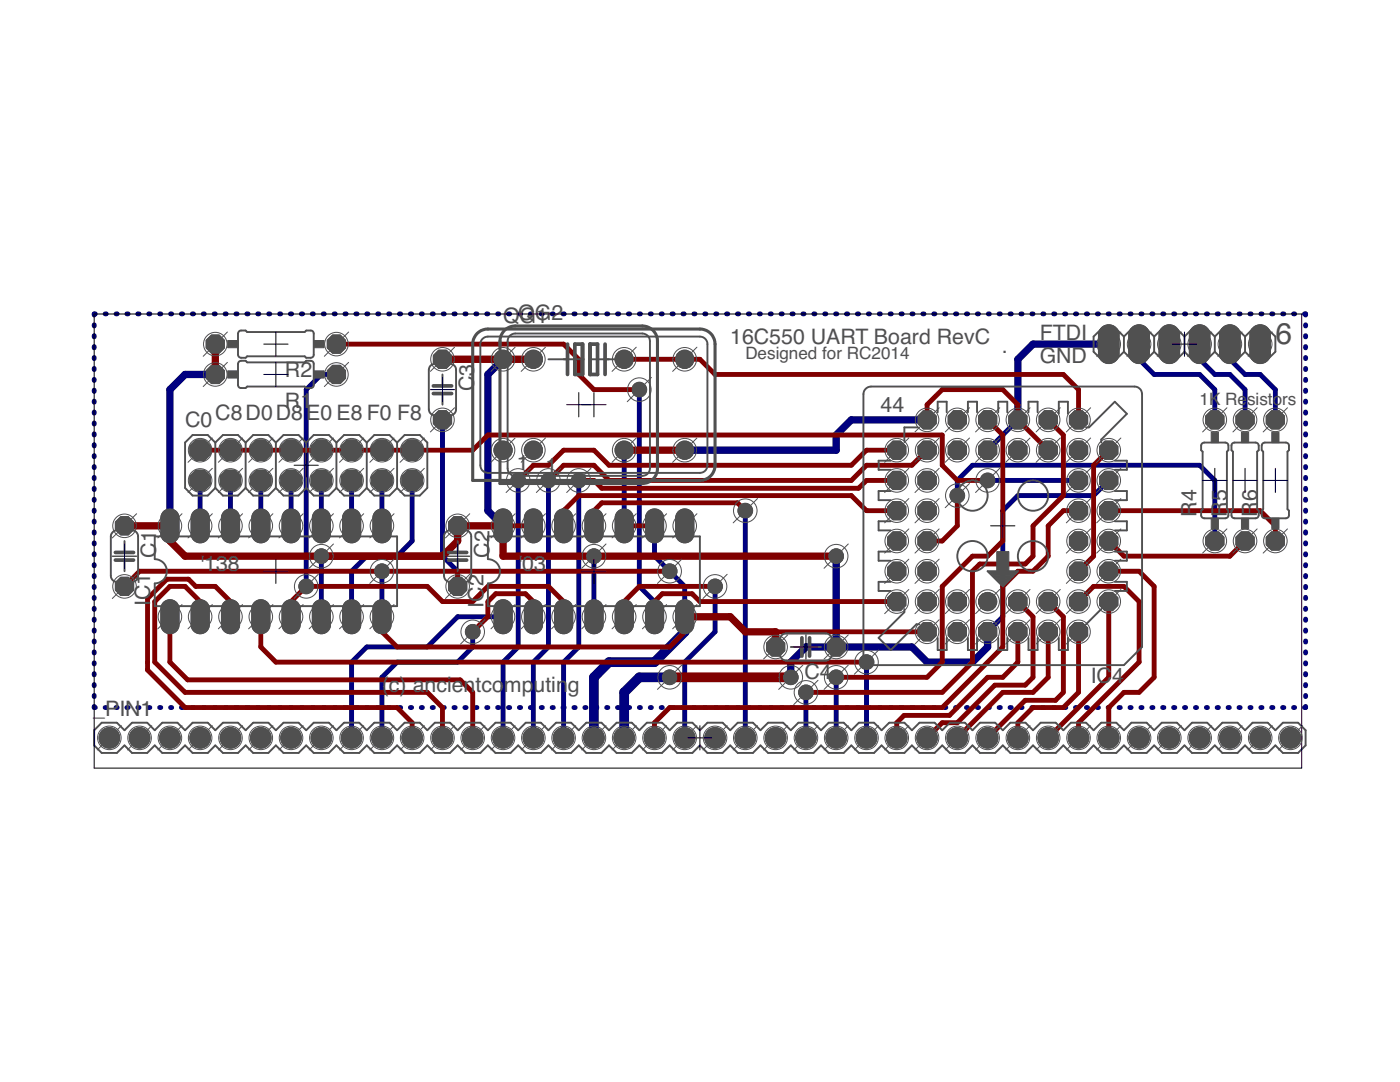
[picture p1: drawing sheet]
<svg xmlns="http://www.w3.org/2000/svg" width="279mm" height="216mm" viewBox="0 0 279 216" stroke-linecap="round" stroke-linejoin="round" font-family="sans-serif">
<defs><g id="words">
<text font-size="6" fill="#505050" x="254.5" y="68.7">6</text>
<g font-size="4.3" fill="#505050">
<text x="100.4" y="64.5">QQG2</text>
<text x="103.7" y="64.5">G1</text>
<text x="145.7" y="68.7">16C550 UART Board RevC</text>
<text x="199.9" y="70.4">.</text>
<text x="207.5" y="67.9">FTDI</text>
<text x="56.9" y="75.3">R2</text>
<text x="207.5" y="72.4">GND</text>
<text x="43" y="83.8">C8D0D8E0 E8 F0 F8</text>
<text x="56.9" y="81.4">R1</text>
<text x="94.7" y="78" transform="rotate(-90 94.7 78)">C3</text>
<text x="175.7" y="82.3">44</text>
<text x="36.9" y="85.3">C0</text>
<text x="103.1" y="93.7">1</text>
<text x="108.9" y="94.4">1</text>
<text x="238.8" y="103.1" transform="rotate(-90 238.8 103.1)">R4</text>
<text x="244.9" y="103.1" transform="rotate(-90 244.9 103.1)">R5</text>
<text x="250.9" y="103.1" transform="rotate(-90 250.9 103.1)">R6</text>
<text x="31.2" y="111.3" transform="rotate(-90 31.2 111.3)">C1</text>
<text x="40" y="114">'138</text>
<text x="97.7" y="111.3" transform="rotate(-90 97.7 111.3)">C2</text>
<text x="103.4" y="114">'</text>
<text x="104.2" y="114">03</text>
<text x="30" y="120.9" transform="rotate(-90 30 120.9)">IC1</text>
<text x="96.5" y="121.2" transform="rotate(-90 96.5 121.2)">IC2</text>
<text x="160.5" y="135.4">C4</text>
<text x="217.7" y="136.4">IC4</text>
<text x="18.6" y="142.9">_PIN1</text>
<text x="76.2" y="138.2">(c) ancien</text>
<text x="94.9" y="138.2">tco</text>
<text x="100.6" y="138.2">mp</text>
<text x="106.5" y="138.2">utin</text>
<text x="113.3" y="138.2">g</text>
</g>
<g font-size="3.4" fill="#505050">
<text x="148.7" y="71.7">Designed for RC2014</text>
<text x="239.4" y="80.8">1K Re</text>
<text x="248.9" y="80.8">sistors</text>
</g>
</g></defs>
<g fill="#505050" stroke="#505050" stroke-width=".2">
<circle cx="21.8" cy="147.2" r="2.05"/>
<circle cx="27.9" cy="147.2" r="2.05"/>
<circle cx="33.9" cy="147.2" r="2.05"/>
<circle cx="39.9" cy="147.2" r="2.05"/>
<circle cx="46" cy="147.2" r="2.05"/>
<circle cx="52" cy="147.2" r="2.05"/>
<circle cx="58.1" cy="147.2" r="2.05"/>
<circle cx="64.1" cy="147.2" r="2.05"/>
<circle cx="70.2" cy="147.2" r="2.05"/>
<circle cx="76.2" cy="147.2" r="2.05"/>
<circle cx="82.3" cy="147.2" r="2.05"/>
<circle cx="88.3" cy="147.2" r="2.05"/>
<circle cx="94.3" cy="147.2" r="2.05"/>
<circle cx="100.4" cy="147.2" r="2.05"/>
<circle cx="106.4" cy="147.2" r="2.05"/>
<circle cx="112.5" cy="147.2" r="2.05"/>
<circle cx="118.5" cy="147.2" r="2.05"/>
<circle cx="124.6" cy="147.2" r="2.05"/>
<circle cx="130.6" cy="147.2" r="2.05"/>
<circle cx="136.7" cy="147.2" r="2.05"/>
<circle cx="142.7" cy="147.2" r="2.05"/>
<circle cx="148.7" cy="147.2" r="2.05"/>
<circle cx="154.8" cy="147.2" r="2.05"/>
<circle cx="160.8" cy="147.2" r="2.05"/>
<circle cx="166.9" cy="147.2" r="2.05"/>
<circle cx="172.9" cy="147.2" r="2.05"/>
<circle cx="179" cy="147.2" r="2.05"/>
<circle cx="185" cy="147.2" r="2.05"/>
<circle cx="191.1" cy="147.2" r="2.05"/>
<circle cx="197.1" cy="147.2" r="2.05"/>
<circle cx="203.1" cy="147.2" r="2.05"/>
<circle cx="209.2" cy="147.2" r="2.05"/>
<circle cx="215.2" cy="147.2" r="2.05"/>
<circle cx="221.3" cy="147.2" r="2.05"/>
<circle cx="227.3" cy="147.2" r="2.05"/>
<circle cx="233.4" cy="147.2" r="2.05"/>
<circle cx="239.4" cy="147.2" r="2.05"/>
<circle cx="245.4" cy="147.2" r="2.05"/>
<circle cx="251.5" cy="147.2" r="2.05"/>
<circle cx="257.5" cy="147.2" r="2.05"/>
<circle cx="100.4" cy="89.8" r="1.82"/>
<circle cx="136.7" cy="89.8" r="1.82"/>
<circle cx="136.7" cy="71.7" r="1.82"/>
<circle cx="100.4" cy="71.7" r="1.82"/>
<circle cx="197.1" cy="120" r="1.82"/>
<circle cx="106.4" cy="89.8" r="1.82"/>
<circle cx="124.6" cy="89.8" r="1.82"/>
<circle cx="124.6" cy="71.7" r="1.82"/>
<circle cx="106.4" cy="71.7" r="1.82"/>
<circle cx="133.6" cy="114" r="1.46"/>
<circle cx="76.2" cy="114" r="1.46"/>
<circle cx="133.6" cy="135.1" r="1.46"/>
<circle cx="64.1" cy="111" r="1.46"/>
<circle cx="157.8" cy="135.1" r="1.46"/>
<circle cx="166.9" cy="111" r="1.46"/>
<circle cx="118.5" cy="111" r="1.46"/>
<circle cx="172.9" cy="132.1" r="1.46"/>
<circle cx="127.6" cy="77.7" r="1.46"/>
<circle cx="148.7" cy="101.9" r="1.46"/>
<circle cx="115.5" cy="95.9" r="1.46"/>
<circle cx="109.5" cy="95.9" r="1.46"/>
<circle cx="103.4" cy="95.9" r="1.46"/>
<circle cx="191.1" cy="98.9" r="1.46"/>
<circle cx="166.9" cy="135.1" r="1.46"/>
<circle cx="160.8" cy="138.2" r="1.46"/>
<circle cx="94.3" cy="126.1" r="1.46"/>
<circle cx="61.1" cy="117" r="1.46"/>
<circle cx="197.1" cy="95.9" r="1.46"/>
<circle cx="142.7" cy="117" r="1.46"/>
</g>
<g fill="#505050" stroke="#505050" stroke-width=".2">
<path d="M219.7 65.6a2.07 2.07 0 0 1 2.2-.7 2.07 2.07 0 0 1 1.4 1.8v4a2.06 2.06 0 0 1-2 1.8 2.06 2.06 0 0 1-2.1-1.8v-4z"/>
<path d="M226 65.3a2.07 2.07 0 0 1 3.4 1.4v4a2.06 2.06 0 0 1-2.1 1.8 2.06 2.06 0 0 1-2-1.8v-4a2.03 2.03 0 0 1 .7-1.4z"/>
<path d="M232.1 65.3a2.07 2.07 0 0 1 3.3 1.4v4a2.06 2.06 0 0 1-2 1.8 2.06 2.06 0 0 1-2.1-1.8v-4a2.03 2.03 0 0 1 .8-1.4z"/>
<path d="M237.8 65.6a2.07 2.07 0 0 1 2.2-.7 2.07 2.07 0 0 1 1.5 1.8v4a2.06 2.06 0 0 1-2.1 1.8 2.06 2.06 0 0 1-2-1.8v-4z"/>
<path d="M243.9 65.6a2.07 2.07 0 0 1 2.1-.7 2.07 2.07 0 0 1 1.5 1.8v4a2.06 2.06 0 0 1-2.1 1.8 2.06 2.06 0 0 1-2-1.8v-4z"/>
<path d="M249.9 65.6a2.07 2.07 0 0 1 2.2-.7 2.07 2.07 0 0 1 1.5 1.8v4a2.06 2.06 0 0 1-2.1 1.8 2.06 2.06 0 0 1-2.1-1.8v-4z"/>
<path d="M99.3 120.1a1.82 1.82 0 0 1 2.9 1.2v3.5a1.82 1.82 0 0 1-1.8 1.7 1.82 1.82 0 0 1-1.8-1.7v-3.5l.2-.7z"/>
<path d="M105.3 120.1a1.82 1.82 0 0 1 3 1.2v3.5a1.82 1.82 0 0 1-1.8 1.7 1.82 1.82 0 0 1-1.9-1.7v-3.5l.3-.7z"/>
<path d="M135.5 120.1a1.82 1.82 0 0 1 3 1.2v3.5a1.82 1.82 0 0 1-1.8 1.7 1.82 1.82 0 0 1-1.8-1.7v-3.5l.2-.7z"/>
<path d="M135.5 102a1.82 1.82 0 0 1 3 1.2v3.5a1.82 1.82 0 0 1-1.8 1.6 1.82 1.82 0 0 1-1.8-1.6v-3.5l.2-.7z"/>
<path d="M111.3 120.1a1.82 1.82 0 0 1 3 1.2v3.5a1.82 1.82 0 0 1-1.8 1.7 1.82 1.82 0 0 1-1.8-1.7v-3.5l.2-.7z"/>
<path d="M117.1 120.3a1.82 1.82 0 0 1 2-.6 1.82 1.82 0 0 1 1.3 1.6v3.5a1.82 1.82 0 0 1-1.9 1.7 1.82 1.82 0 0 1-1.8-1.7v-3.5z"/>
<path d="M129.5 120.1a1.82 1.82 0 0 1 2.9 1.2v3.5a1.82 1.82 0 0 1-1.8 1.7 1.82 1.82 0 0 1-1.8-1.7v-3.5l.2-.7z"/>
<path d="M123.2 120.3a1.82 1.82 0 0 1 1.9-.6 1.82 1.82 0 0 1 1.3 1.6v3.5a1.82 1.82 0 0 1-1.8 1.7 1.82 1.82 0 0 1-1.8-1.7v-3.5z"/>
<path d="M129.5 102a1.82 1.82 0 0 1 2.9 1.2v3.5a1.82 1.82 0 0 1-1.8 1.6 1.82 1.82 0 0 1-1.8-1.6v-3.5l.2-.7z"/>
<path d="M123.2 102.2a1.82 1.82 0 0 1 1.9-.6 1.82 1.82 0 0 1 1.3 1.6v3.5a1.82 1.82 0 0 1-1.8 1.6 1.82 1.82 0 0 1-1.8-1.6v-3.5z"/>
<path d="M117.1 102.2a1.82 1.82 0 0 1 2-.6 1.82 1.82 0 0 1 1.3 1.6v3.5a1.82 1.82 0 0 1-1.9 1.6 1.82 1.82 0 0 1-1.8-1.6v-3.5z"/>
<path d="M111.1 102.2a1.82 1.82 0 0 1 1.9-.6 1.82 1.82 0 0 1 1.3 1.6v3.5a1.82 1.82 0 0 1-1.8 1.6 1.82 1.82 0 0 1-1.8-1.6v-3.5z"/>
<path d="M105.1 102.2a1.82 1.82 0 0 1 1.9-.6 1.82 1.82 0 0 1 1.3 1.6v3.5a1.82 1.82 0 0 1-1.8 1.6 1.82 1.82 0 0 1-1.9-1.6v-3.5z"/>
<path d="M99 102.2a1.82 1.82 0 0 1 1.9-.6 1.82 1.82 0 0 1 1.3 1.6v3.5a1.82 1.82 0 0 1-1.8 1.6 1.82 1.82 0 0 1-1.8-1.6v-3.5z"/>
<path d="M32.8 120.1a1.82 1.82 0 0 1 2.9 1.2v3.5a1.82 1.82 0 0 1-1.8 1.7 1.82 1.82 0 0 1-1.8-1.7v-3.5l.2-.7z"/>
<path d="M38.8 120.1a1.82 1.82 0 0 1 3 1.2v3.5a1.82 1.82 0 0 1-1.8 1.7 1.82 1.82 0 0 1-1.9-1.7v-3.5l.3-.7z"/>
<path d="M69 120.1a1.82 1.82 0 0 1 3 1.2v3.5a1.82 1.82 0 0 1-1.8 1.7 1.82 1.82 0 0 1-1.8-1.7v-3.5l.2-.7z"/>
<path d="M74.8 120.3a1.82 1.82 0 0 1 2-.6 1.82 1.82 0 0 1 1.2 1.6v3.5a1.82 1.82 0 0 1-1.8 1.7 1.82 1.82 0 0 1-1.8-1.7v-3.5z"/>
<path d="M44.9 120.1a1.82 1.82 0 0 1 2.9 1.2v3.5a1.82 1.82 0 0 1-1.8 1.7 1.82 1.82 0 0 1-1.8-1.7v-3.5l.2-.7z"/>
<path d="M50.9 120.1a1.82 1.82 0 0 1 3 1.2v3.5a1.82 1.82 0 0 1-1.8 1.7 1.82 1.82 0 0 1-1.9-1.7v-3.5l.3-.7z"/>
<path d="M62.7 120.3a1.82 1.82 0 0 1 2-.6 1.82 1.82 0 0 1 1.3 1.6v3.5a1.82 1.82 0 0 1-1.9 1.7 1.82 1.82 0 0 1-1.8-1.7v-3.5z"/>
<path d="M56.9 120.1a1.82 1.82 0 0 1 3 1.2v3.5a1.82 1.82 0 0 1-1.8 1.7 1.82 1.82 0 0 1-1.8-1.7v-3.5l.2-.7z"/>
<path d="M74.8 102.2a1.82 1.82 0 0 1 2-.6 1.82 1.82 0 0 1 1.2 1.6v3.5a1.82 1.82 0 0 1-1.8 1.6 1.82 1.82 0 0 1-1.8-1.6v-3.5z"/>
<path d="M68.8 102.2a1.82 1.82 0 0 1 1.9-.6 1.82 1.82 0 0 1 1.3 1.6v3.5a1.82 1.82 0 0 1-1.8 1.6 1.82 1.82 0 0 1-1.8-1.6v-3.5z"/>
<path d="M62.7 102.2a1.82 1.82 0 0 1 2-.6 1.82 1.82 0 0 1 1.3 1.6v3.5a1.82 1.82 0 0 1-1.9 1.6 1.82 1.82 0 0 1-1.8-1.6v-3.5z"/>
<path d="M56.7 102.2a1.82 1.82 0 0 1 1.9-.6 1.82 1.82 0 0 1 1.3 1.6v3.5a1.82 1.82 0 0 1-1.8 1.6 1.82 1.82 0 0 1-1.8-1.6v-3.5z"/>
<path d="M50.7 102.2a1.82 1.82 0 0 1 1.9-.6 1.82 1.82 0 0 1 1.3 1.6v3.5a1.82 1.82 0 0 1-1.8 1.6 1.82 1.82 0 0 1-1.9-1.6v-3.5z"/>
<path d="M44.6 102.2a1.82 1.82 0 0 1 1.9-.6 1.82 1.82 0 0 1 1.3 1.6v3.5a1.82 1.82 0 0 1-1.8 1.6 1.82 1.82 0 0 1-1.8-1.6v-3.5z"/>
<path d="M38.5 102.2a1.82 1.82 0 0 1 2-.6 1.82 1.82 0 0 1 1.3 1.6v3.5a1.82 1.82 0 0 1-1.8 1.6 1.82 1.82 0 0 1-1.9-1.6v-3.5z"/>
<path d="M32.5 102.2a1.82 1.82 0 0 1 1.9-.6 1.82 1.82 0 0 1 1.3 1.6v3.5a1.82 1.82 0 0 1-1.8 1.6 1.82 1.82 0 0 1-1.8-1.6v-3.5z"/>
<circle cx="24.8" cy="104.9" r="1.97"/>
<circle cx="24.8" cy="117" r="1.97"/>
<circle cx="91.3" cy="104.9" r="1.97"/>
<circle cx="91.3" cy="117" r="1.97"/>
<circle cx="88.3" cy="71.7" r="1.97"/>
<circle cx="88.3" cy="83.8" r="1.97"/>
<circle cx="166.9" cy="129.1" r="1.97"/>
<circle cx="154.8" cy="129.1" r="1.97"/>
<circle cx="67.1" cy="74.7" r="1.97"/>
<circle cx="43" cy="74.7" r="1.97"/>
<circle cx="67.1" cy="68.7" r="1.97"/>
<circle cx="43" cy="68.7" r="1.97"/>
<circle cx="242.4" cy="107.9" r="1.97"/>
<circle cx="242.4" cy="83.8" r="1.97"/>
<circle cx="248.5" cy="107.9" r="1.97"/>
<circle cx="248.5" cy="83.8" r="1.97"/>
<circle cx="254.5" cy="107.9" r="1.97"/>
<circle cx="254.5" cy="83.8" r="1.97"/>
<circle cx="203.1" cy="126.1" r="1.97"/>
<circle cx="203.1" cy="120" r="1.97"/>
<circle cx="209.2" cy="126.1" r="1.97"/>
<circle cx="209.2" cy="120" r="1.97"/>
<circle cx="215.2" cy="126.1" r="1.97"/>
<circle cx="221.3" cy="120" r="1.97"/>
<circle cx="215.2" cy="120" r="1.97"/>
<circle cx="221.3" cy="114" r="1.97"/>
<circle cx="215.2" cy="114" r="1.97"/>
<circle cx="221.3" cy="107.9" r="1.97"/>
<circle cx="215.2" cy="107.9" r="1.97"/>
<circle cx="221.3" cy="101.9" r="1.97"/>
<circle cx="215.2" cy="101.9" r="1.97"/>
<circle cx="221.3" cy="95.9" r="1.97"/>
<circle cx="215.2" cy="95.9" r="1.97"/>
<circle cx="221.3" cy="89.8" r="1.97"/>
<circle cx="215.2" cy="83.8" r="1.97"/>
<circle cx="215.2" cy="89.8" r="1.97"/>
<circle cx="209.2" cy="83.8" r="1.97"/>
<circle cx="209.2" cy="89.8" r="1.97"/>
<circle cx="203.1" cy="83.8" r="1.97"/>
<circle cx="203.1" cy="89.8" r="1.97"/>
<circle cx="197.1" cy="83.8" r="1.97"/>
<circle cx="197.1" cy="89.8" r="1.97"/>
<circle cx="191.1" cy="83.8" r="1.97"/>
<circle cx="191.1" cy="89.8" r="1.97"/>
<circle cx="185" cy="83.8" r="1.97"/>
<circle cx="179" cy="89.8" r="1.97"/>
<circle cx="185" cy="89.8" r="1.97"/>
<circle cx="179" cy="95.9" r="1.97"/>
<circle cx="185" cy="95.9" r="1.97"/>
<circle cx="179" cy="101.9" r="1.97"/>
<circle cx="185" cy="101.9" r="1.97"/>
<circle cx="179" cy="107.9" r="1.97"/>
<circle cx="185" cy="107.9" r="1.97"/>
<circle cx="179" cy="114" r="1.97"/>
<circle cx="185" cy="114" r="1.97"/>
<circle cx="179" cy="120" r="1.97"/>
<circle cx="185" cy="126.1" r="1.97"/>
<circle cx="185" cy="120" r="1.97"/>
<circle cx="191.1" cy="126.1" r="1.97"/>
<circle cx="191.1" cy="120" r="1.97"/>
<circle cx="197.1" cy="126.1" r="1.97"/>
<circle cx="39.9" cy="95.9" r="2.22"/>
<circle cx="39.9" cy="89.8" r="2.22"/>
<circle cx="46" cy="95.9" r="2.22"/>
<circle cx="46" cy="89.8" r="2.22"/>
<circle cx="52" cy="95.9" r="2.22"/>
<circle cx="52" cy="89.8" r="2.22"/>
<circle cx="58.1" cy="95.9" r="2.22"/>
<circle cx="58.1" cy="89.8" r="2.22"/>
<circle cx="64.1" cy="95.9" r="2.22"/>
<circle cx="64.1" cy="89.8" r="2.22"/>
<circle cx="70.2" cy="95.9" r="2.22"/>
<circle cx="70.2" cy="89.8" r="2.22"/>
<circle cx="76.2" cy="95.9" r="2.22"/>
<circle cx="76.2" cy="89.8" r="2.22"/>
<circle cx="82.3" cy="95.9" r="2.22"/>
<circle cx="82.3" cy="89.8" r="2.22"/>
</g>
<g fill="none" stroke="#000080" stroke-width=".97">
<path d="M18.8 64.8v.2M18.8 67v.2M18.8 69.2v.2M18.8 71.3v.3M18.8 73.5v.2M18.8 75.7v.2M18.8 77.9v.2M19 62.6h-.2v.3M21 62.6h.2M23.2 62.6h.2M25.3 62.6h.3M27.5 62.6h.2"/>
<path d="M29.7 62.6h.2M31.9 62.6h.2M34 62.6h.3M36.2 62.6h.2M38.4 62.6h.2M40.6 62.6h.2M42.7 62.6h.3M44.9 62.6h.2M47.1 62.6h.2M49.3 62.6h.2M51.4 62.6h.3M53.6 62.6h.2"/>
<path d="M55.8 62.6h.2M58 62.6h.2M60.1 62.6h.3M62.3 62.6h.2M64.5 62.6h.2M66.7 62.6h.2M67.1 74.7h-3l-3 3v39.3M68.8 62.6h.3M71 62.6h.3M73.2 62.6h.2M75.4 62.6h.2M77.6 62.6h.2"/>
<path d="M79.7 62.6h.3M81.9 62.6h.2M84.1 62.6h.2M86.3 62.6h.2M88.4 62.6h.3M90.6 62.6h.2M92.8 62.6h.2M95 62.6h.2M97.1 62.6h.3M99.3 62.6h.2M101.5 62.6h.2M103.7 62.6h.2"/>
<path d="M105.8 62.6h.3M108 62.6h.2M110.2 62.6h.2M112.4 62.6h.2M114.5 62.6h.3M116.7 62.6h.2M118.9 62.6h.2M121.1 62.6h.2M123.2 62.6h.3M125.4 62.6h.3M127.6 62.6h.2M127.6 77.7v39.3l3 3v3.1"/>
<path d="M129.8 62.6h.2M132 62.6h.2M134.1 62.6h.3M136.3 62.6h.2M138.5 62.6h.2M140.7 62.6h.2M142.8 62.6h.3M145 62.6h.2M147.2 62.6h.2M149.4 62.6h.2M151.5 62.6h.3M153.7 62.6h.2"/>
<path d="M155.9 62.6h.2M158.1 62.6h.2M160.2 62.6h.3M162.4 62.6h.2M164.6 62.6h.2M166.8 62.6h.2M168.9 62.6h.3M171.1 62.6h.2M173.3 62.6h.2M175.5 62.6h.2M177.6 62.6h.3M179.8 62.6h.3"/>
<path d="M182 62.6h.2M184.2 62.6h.2M186.4 62.6h.2M188.5 62.6h.3M190.7 62.6h.2M192.9 62.6h.2M195.1 62.6h.2M197.2 62.6h.3M199.4 62.6h.2M201.6 62.6h.2M203.8 62.6h.2M205.9 62.6h.3"/>
<path d="M208.1 62.6h.2M210.3 62.6h.2M212.4 62.6h.3M214.6 62.6h.3M216.8 62.6h.2M219 62.6h.2M221.1 62.6h.3M223.3 62.6h.3M225.5 62.6h.2M227.3 68.7v3l3 3h9.1l3 3v6.1M227.7 62.6h.2M229.9 62.6h.2"/>
<path d="M232 62.6h.3M234.2 62.6h.3M236.4 62.6h.2M238.6 62.6h.2M239.4 68.7v3l3 3h3l3.1 3v6.1M240.7 62.6h.3M242.9 62.6h.3M245.1 62.6h.2M245.4 68.7v3l3.1 3h3l3 3v6.1M247.3 62.6h.2M249.4 62.6h.3M251.6 62.6h.3"/>
<path d="M253.8 62.6h.2M256 62.6h.2M258.1 62.6h.3M260.3 62.6h.3v.3M260.6 64.8v.2M260.6 67v.2M260.6 69.2v.2M260.6 71.3v.3M260.6 73.5v.2M260.6 75.7v.2M260.6 77.9v.2M18.8 80v.3"/>
<path d="M18.8 82.2v.2M18.8 84.4v.2M18.8 86.6v.2M18.8 88.7v.3M18.8 90.9v.2M18.8 93.1v.2M18.8 95.2v.3M18.8 97.4v.3M18.8 99.6v.2M39.9 95.9v9M46 95.9v9M52 95.9v9"/>
<path d="M58.1 95.9v9M64.1 95.9v9M70.2 95.9v9M76.2 95.9v9M82.3 95.9v12l-3.1 3.1h-6l-3 3v9.1M88.3 83.8v27.2l3 3v3M103.4 95.9v33.2l-3 3v15.1M109.5 95.9v33.2l-3.1 3v15.1M115.5 95.9v33.2l-3 3v15.1M124.6 89.8v15.1M191.1 98.9v-3l3-3.1h45.3l3 3.1v12M197.1 95.9h18.1"/>
<path d="M203.1 83.8l-6 6M221.3 95.9l-3.1 3h-15.1l-3 3v21.2l-3 3M260.6 80v.3M260.6 82.2v.2M260.6 84.4v.2M260.6 86.6v.2M260.6 88.7v.3M260.6 90.9v.2M260.6 93.1v.2M260.6 95.2v.3M260.6 97.4v.3M260.6 99.6v.2"/>
<path d="M18.8 101.8v.2M18.8 104v.2M18.8 106.1v.3M18.8 108.3v.2M18.8 110.5v.2M18.8 112.7v.2M18.8 114.8v.3M18.8 117v.3M18.8 119.2v.2M64.1 111v12.1M76.2 114v9.1M118.5 111v12.1"/>
<path d="M130.6 104.9v6.1l6.1 6v6.1M142.7 117v9.1l-6 6v15.1M148.7 101.9v45.3M260.6 101.8v.2M260.6 104v.2M260.6 106.1v.3M260.6 108.3v.2M260.6 110.5v.2M260.6 112.7v.2M260.6 114.8v.3M260.6 117v.3M260.6 119.2v.2"/>
<path d="M18.8 121.4v.2M18.8 123.5v.3M18.8 125.7v.3M18.8 127.9v.2M18.8 130.1v.2M18.8 132.2v.3M18.8 134.4v.3M18.8 136.6v.2M18.8 138.8v.2M94.3 126.1v3l-3 3h-12.1l-3 3v12.1M100.4 123.1h-9.1l-6 6h-12.1l-3 3v15.1M160.8 138.2v9"/>
<path d="M166.9 135.1v12.1M172.9 132.1v15.1M260.6 121.4v.2M260.6 123.5v.3M260.6 125.7v.3M260.6 127.9v.2M260.6 130.1v.2M260.6 132.2v.3M260.6 134.4v.3M260.6 136.6v.2M260.6 138.8v.2M18.8 140.9v.3h.2"/>
<path d="M21 141.2h.2M23.2 141.2h.2M25.3 141.2h.3M27.5 141.2h.2M29.7 141.2h.2M31.9 141.2h.2M34 141.2h.3M36.2 141.2h.2M38.4 141.2h.2M40.6 141.2h.2M42.7 141.2h.3M44.9 141.2h.2"/>
<path d="M47.1 141.2h.2M49.3 141.2h.2M51.4 141.2h.3M53.6 141.2h.2M55.8 141.2h.2M58 141.2h.2M60.1 141.2h.3M62.3 141.2h.2M64.5 141.2h.2M66.7 141.2h.2M68.8 141.2h.3M71 141.2h.3"/>
<path d="M73.2 141.2h.2M75.4 141.2h.2M77.6 141.2h.2M79.7 141.2h.3M81.9 141.2h.2M84.1 141.2h.2M86.3 141.2h.2M88.4 141.2h.3M90.6 141.2h.2M92.8 141.2h.2M95 141.2h.2M97.1 141.2h.3"/>
<path d="M99.3 141.2h.2M101.5 141.2h.2M103.7 141.2h.2M105.8 141.2h.3M108 141.2h.2M110.2 141.2h.2M112.4 141.2h.2M114.5 141.2h.3M116.7 141.2h.2M118.9 141.2h.2M121.1 141.2h.2M123.2 141.2h.3"/>
<path d="M125.4 141.2h.3M127.6 141.2h.2M129.8 141.2h.2M132 141.2h.2M134.1 141.2h.3M136.3 141.2h.2M138.5 141.2h.2M140.7 141.2h.2M142.8 141.2h.3M145 141.2h.2M147.2 141.2h.2M149.4 141.2h.2"/>
<path d="M151.5 141.2h.3M153.7 141.2h.2M155.9 141.2h.2M158.1 141.2h.2M160.2 141.2h.3M162.4 141.2h.2M164.6 141.2h.2M166.8 141.2h.2M168.9 141.2h.3M171.1 141.2h.2M173.3 141.2h.2M175.5 141.2h.2"/>
<path d="M177.6 141.2h.3M179.8 141.2h.3M182 141.2h.2M184.2 141.2h.2M186.4 141.2h.2M188.5 141.2h.3M190.7 141.2h.2M192.9 141.2h.2M195.1 141.2h.2M197.2 141.2h.3M199.4 141.2h.2M201.6 141.2h.2"/>
<path d="M203.8 141.2h.2M205.9 141.2h.3M208.1 141.2h.2M210.3 141.2h.2M212.4 141.2h.3M214.6 141.2h.3M216.8 141.2h.2M219 141.2h.2M221.1 141.2h.3M223.3 141.2h.3M225.5 141.2h.2M227.7 141.2h.2"/>
<path d="M229.9 141.2h.2M232 141.2h.3M234.2 141.2h.3M236.4 141.2h.2M238.6 141.2h.2M240.7 141.2h.3M242.9 141.2h.3M245.1 141.2h.2M247.3 141.2h.2M249.4 141.2h.3M251.6 141.2h.3M253.8 141.2h.2"/>
<path d="M256 141.2h.2M258.1 141.2h.3M260.6 140.9v.3h-.3"/>
</g>
<path d="M133.6 135.1h-6l-3 3.1v9M136.7 123.1v3l-6.1 6h-9.1l-3 3v12.1" fill="none" stroke="#000080" stroke-width="1.9"/>
<path d="M43 74.7h-6.1l-3 3v27.2M100.4 71.7l-3 3v27.2l3 3M221.3 68.7h-15.1l-3.1 3v12.1M185 83.8h-15.1l-3 3v3h-30.2M166.9 111v18.1M197.1 126.1v3l-3 3h-9.1l-3-3h-21.2l-3 3v3" fill="none" stroke="#000080" stroke-width="1.5"/>
<circle cx="21.8" cy="147.2" r="1.82" fill="#008000" stroke="#008000" stroke-width=".2"/>
<circle cx="21.8" cy="147.2" r="1.21" fill="#fff" stroke="#000" stroke-width=".2"/>
<circle cx="27.9" cy="147.2" r="1.82" fill="#008000" stroke="#008000" stroke-width=".2"/>
<circle cx="27.9" cy="147.2" r="1.21" fill="#fff" stroke="#000" stroke-width=".2"/>
<circle cx="33.9" cy="147.2" r="1.82" fill="#008000" stroke="#008000" stroke-width=".2"/>
<circle cx="33.9" cy="147.2" r="1.21" fill="#fff" stroke="#000" stroke-width=".2"/>
<circle cx="39.9" cy="147.2" r="1.82" fill="#008000" stroke="#008000" stroke-width=".2"/>
<circle cx="39.9" cy="147.2" r="1.21" fill="#fff" stroke="#000" stroke-width=".2"/>
<circle cx="46" cy="147.2" r="1.82" fill="#008000" stroke="#008000" stroke-width=".2"/>
<circle cx="46" cy="147.2" r="1.21" fill="#fff" stroke="#000" stroke-width=".2"/>
<circle cx="52" cy="147.2" r="1.82" fill="#008000" stroke="#008000" stroke-width=".2"/>
<circle cx="52" cy="147.2" r="1.21" fill="#fff" stroke="#000" stroke-width=".2"/>
<circle cx="58.1" cy="147.2" r="1.82" fill="#008000" stroke="#008000" stroke-width=".2"/>
<circle cx="58.1" cy="147.2" r="1.21" fill="#fff" stroke="#000" stroke-width=".2"/>
<circle cx="64.1" cy="147.2" r="1.82" fill="#008000" stroke="#008000" stroke-width=".2"/>
<circle cx="64.1" cy="147.2" r="1.21" fill="#fff" stroke="#000" stroke-width=".2"/>
<circle cx="70.2" cy="147.2" r="1.82" fill="#008000" stroke="#008000" stroke-width=".2"/>
<circle cx="70.2" cy="147.2" r="1.21" fill="#fff" stroke="#000" stroke-width=".2"/>
<circle cx="76.2" cy="147.2" r="1.82" fill="#008000" stroke="#008000" stroke-width=".2"/>
<circle cx="76.2" cy="147.2" r="1.21" fill="#fff" stroke="#000" stroke-width=".2"/>
<circle cx="82.3" cy="147.2" r="1.82" fill="#008000" stroke="#008000" stroke-width=".2"/>
<circle cx="82.3" cy="147.2" r="1.21" fill="#fff" stroke="#000" stroke-width=".2"/>
<circle cx="88.3" cy="147.2" r="1.82" fill="#008000" stroke="#008000" stroke-width=".2"/>
<circle cx="88.3" cy="147.2" r="1.21" fill="#fff" stroke="#000" stroke-width=".2"/>
<circle cx="94.3" cy="147.2" r="1.82" fill="#008000" stroke="#008000" stroke-width=".2"/>
<circle cx="94.3" cy="147.2" r="1.21" fill="#fff" stroke="#000" stroke-width=".2"/>
<circle cx="100.4" cy="147.2" r="1.82" fill="#008000" stroke="#008000" stroke-width=".2"/>
<circle cx="100.4" cy="147.2" r="1.21" fill="#fff" stroke="#000" stroke-width=".2"/>
<circle cx="106.4" cy="147.2" r="1.82" fill="#008000" stroke="#008000" stroke-width=".2"/>
<circle cx="106.4" cy="147.2" r="1.21" fill="#fff" stroke="#000" stroke-width=".2"/>
<circle cx="112.5" cy="147.2" r="1.82" fill="#008000" stroke="#008000" stroke-width=".2"/>
<circle cx="112.5" cy="147.2" r="1.21" fill="#fff" stroke="#000" stroke-width=".2"/>
<circle cx="118.5" cy="147.2" r="1.82" fill="#008000" stroke="#008000" stroke-width=".2"/>
<circle cx="118.5" cy="147.2" r="1.21" fill="#fff" stroke="#000" stroke-width=".2"/>
<circle cx="124.6" cy="147.2" r="1.82" fill="#008000" stroke="#008000" stroke-width=".2"/>
<circle cx="124.6" cy="147.2" r="1.21" fill="#fff" stroke="#000" stroke-width=".2"/>
<circle cx="130.6" cy="147.2" r="1.82" fill="#008000" stroke="#008000" stroke-width=".2"/>
<circle cx="130.6" cy="147.2" r="1.21" fill="#fff" stroke="#000" stroke-width=".2"/>
<circle cx="136.7" cy="147.2" r="1.82" fill="#008000" stroke="#008000" stroke-width=".2"/>
<circle cx="136.7" cy="147.2" r="1.21" fill="#fff" stroke="#000" stroke-width=".2"/>
<circle cx="142.7" cy="147.2" r="1.82" fill="#008000" stroke="#008000" stroke-width=".2"/>
<circle cx="142.7" cy="147.2" r="1.21" fill="#fff" stroke="#000" stroke-width=".2"/>
<circle cx="148.7" cy="147.2" r="1.82" fill="#008000" stroke="#008000" stroke-width=".2"/>
<circle cx="148.7" cy="147.2" r="1.21" fill="#fff" stroke="#000" stroke-width=".2"/>
<circle cx="154.8" cy="147.2" r="1.82" fill="#008000" stroke="#008000" stroke-width=".2"/>
<circle cx="154.8" cy="147.2" r="1.21" fill="#fff" stroke="#000" stroke-width=".2"/>
<circle cx="160.8" cy="147.2" r="1.82" fill="#008000" stroke="#008000" stroke-width=".2"/>
<circle cx="160.8" cy="147.2" r="1.21" fill="#fff" stroke="#000" stroke-width=".2"/>
<circle cx="166.9" cy="147.2" r="1.82" fill="#008000" stroke="#008000" stroke-width=".2"/>
<circle cx="166.9" cy="147.2" r="1.21" fill="#fff" stroke="#000" stroke-width=".2"/>
<circle cx="172.9" cy="147.2" r="1.82" fill="#008000" stroke="#008000" stroke-width=".2"/>
<circle cx="172.9" cy="147.2" r="1.21" fill="#fff" stroke="#000" stroke-width=".2"/>
<circle cx="179" cy="147.2" r="1.82" fill="#008000" stroke="#008000" stroke-width=".2"/>
<circle cx="179" cy="147.2" r="1.21" fill="#fff" stroke="#000" stroke-width=".2"/>
<circle cx="185" cy="147.2" r="1.82" fill="#008000" stroke="#008000" stroke-width=".2"/>
<circle cx="185" cy="147.2" r="1.21" fill="#fff" stroke="#000" stroke-width=".2"/>
<circle cx="191.1" cy="147.2" r="1.82" fill="#008000" stroke="#008000" stroke-width=".2"/>
<circle cx="191.1" cy="147.2" r="1.21" fill="#fff" stroke="#000" stroke-width=".2"/>
<circle cx="197.1" cy="147.2" r="1.82" fill="#008000" stroke="#008000" stroke-width=".2"/>
<circle cx="197.1" cy="147.2" r="1.21" fill="#fff" stroke="#000" stroke-width=".2"/>
<circle cx="203.1" cy="147.2" r="1.82" fill="#008000" stroke="#008000" stroke-width=".2"/>
<circle cx="203.1" cy="147.2" r="1.21" fill="#fff" stroke="#000" stroke-width=".2"/>
<circle cx="209.2" cy="147.2" r="1.82" fill="#008000" stroke="#008000" stroke-width=".2"/>
<circle cx="209.2" cy="147.2" r="1.21" fill="#fff" stroke="#000" stroke-width=".2"/>
<circle cx="215.2" cy="147.2" r="1.82" fill="#008000" stroke="#008000" stroke-width=".2"/>
<circle cx="215.2" cy="147.2" r="1.21" fill="#fff" stroke="#000" stroke-width=".2"/>
<circle cx="221.3" cy="147.2" r="1.82" fill="#008000" stroke="#008000" stroke-width=".2"/>
<circle cx="221.3" cy="147.2" r="1.21" fill="#fff" stroke="#000" stroke-width=".2"/>
<circle cx="227.3" cy="147.2" r="1.82" fill="#008000" stroke="#008000" stroke-width=".2"/>
<circle cx="227.3" cy="147.2" r="1.21" fill="#fff" stroke="#000" stroke-width=".2"/>
<circle cx="233.4" cy="147.2" r="1.82" fill="#008000" stroke="#008000" stroke-width=".2"/>
<circle cx="233.4" cy="147.2" r="1.21" fill="#fff" stroke="#000" stroke-width=".2"/>
<circle cx="239.4" cy="147.2" r="1.82" fill="#008000" stroke="#008000" stroke-width=".2"/>
<circle cx="239.4" cy="147.2" r="1.21" fill="#fff" stroke="#000" stroke-width=".2"/>
<circle cx="245.4" cy="147.2" r="1.82" fill="#008000" stroke="#008000" stroke-width=".2"/>
<circle cx="245.4" cy="147.2" r="1.21" fill="#fff" stroke="#000" stroke-width=".2"/>
<circle cx="251.5" cy="147.2" r="1.82" fill="#008000" stroke="#008000" stroke-width=".2"/>
<circle cx="251.5" cy="147.2" r="1.21" fill="#fff" stroke="#000" stroke-width=".2"/>
<circle cx="257.5" cy="147.2" r="1.82" fill="#008000" stroke="#008000" stroke-width=".2"/>
<circle cx="257.5" cy="147.2" r="1.21" fill="#fff" stroke="#000" stroke-width=".2"/>
<circle cx="24.8" cy="104.9" r="1.7" fill="#008000" stroke="#008000" stroke-width=".2"/>
<circle cx="24.8" cy="104.9" r=".97" fill="#fff" stroke="#000" stroke-width=".2"/>
<circle cx="24.8" cy="117" r="1.7" fill="#008000" stroke="#008000" stroke-width=".2"/>
<circle cx="24.8" cy="117" r=".97" fill="#fff" stroke="#000" stroke-width=".2"/>
<circle cx="91.3" cy="104.9" r="1.7" fill="#008000" stroke="#008000" stroke-width=".2"/>
<circle cx="91.3" cy="104.9" r=".97" fill="#fff" stroke="#000" stroke-width=".2"/>
<circle cx="91.3" cy="117" r="1.7" fill="#008000" stroke="#008000" stroke-width=".2"/>
<circle cx="91.3" cy="117" r=".97" fill="#fff" stroke="#000" stroke-width=".2"/>
<circle cx="100.4" cy="89.8" r="1.57" fill="#008000" stroke="#008000" stroke-width=".2"/>
<circle cx="100.4" cy="89.8" r=".97" fill="#fff" stroke="#000" stroke-width=".2"/>
<circle cx="136.7" cy="89.8" r="1.57" fill="#008000" stroke="#008000" stroke-width=".2"/>
<circle cx="136.7" cy="89.8" r=".97" fill="#fff" stroke="#000" stroke-width=".2"/>
<circle cx="136.7" cy="71.7" r="1.57" fill="#008000" stroke="#008000" stroke-width=".2"/>
<circle cx="136.7" cy="71.7" r=".97" fill="#fff" stroke="#000" stroke-width=".2"/>
<circle cx="100.4" cy="71.7" r="1.57" fill="#008000" stroke="#008000" stroke-width=".2"/>
<circle cx="100.4" cy="71.7" r=".97" fill="#fff" stroke="#000" stroke-width=".2"/>
<path d="M221.3 66.9v3.6" fill="none" stroke="#008000" stroke-width="3.6"/>
<circle cx="221.3" cy="68.7" r="1.21" fill="#fff" stroke="#000" stroke-width=".2"/>
<path d="M227.3 66.9v3.6" fill="none" stroke="#008000" stroke-width="3.6"/>
<circle cx="227.3" cy="68.7" r="1.21" fill="#fff" stroke="#000" stroke-width=".2"/>
<path d="M233.4 66.9v3.6" fill="none" stroke="#008000" stroke-width="3.6"/>
<circle cx="233.4" cy="68.7" r="1.21" fill="#fff" stroke="#000" stroke-width=".2"/>
<path d="M239.4 66.9v3.6" fill="none" stroke="#008000" stroke-width="3.6"/>
<circle cx="239.4" cy="68.7" r="1.21" fill="#fff" stroke="#000" stroke-width=".2"/>
<path d="M245.4 66.9v3.6" fill="none" stroke="#008000" stroke-width="3.6"/>
<circle cx="245.4" cy="68.7" r="1.21" fill="#fff" stroke="#000" stroke-width=".2"/>
<path d="M251.5 66.9v3.6" fill="none" stroke="#008000" stroke-width="3.6"/>
<circle cx="251.5" cy="68.7" r="1.21" fill="#fff" stroke="#000" stroke-width=".2"/>
<circle cx="88.3" cy="71.7" r="1.7" fill="#008000" stroke="#008000" stroke-width=".2"/>
<circle cx="88.3" cy="71.7" r=".97" fill="#fff" stroke="#000" stroke-width=".2"/>
<circle cx="88.3" cy="83.8" r="1.7" fill="#008000" stroke="#008000" stroke-width=".2"/>
<circle cx="88.3" cy="83.8" r=".97" fill="#fff" stroke="#000" stroke-width=".2"/>
<circle cx="166.9" cy="129.1" r="1.7" fill="#008000" stroke="#008000" stroke-width=".2"/>
<circle cx="166.9" cy="129.1" r=".97" fill="#fff" stroke="#000" stroke-width=".2"/>
<circle cx="154.8" cy="129.1" r="1.7" fill="#008000" stroke="#008000" stroke-width=".2"/>
<circle cx="154.8" cy="129.1" r=".97" fill="#fff" stroke="#000" stroke-width=".2"/>
<path d="M100.4 121.5v3.1" fill="none" stroke="#008000" stroke-width="3.2"/>
<circle cx="100.4" cy="123.1" r=".97" fill="#fff" stroke="#000" stroke-width=".2"/>
<path d="M106.4 121.5v3.1" fill="none" stroke="#008000" stroke-width="3.2"/>
<circle cx="106.4" cy="123.1" r=".97" fill="#fff" stroke="#000" stroke-width=".2"/>
<path d="M136.7 121.5v3.1" fill="none" stroke="#008000" stroke-width="3.2"/>
<circle cx="136.7" cy="123.1" r=".97" fill="#fff" stroke="#000" stroke-width=".2"/>
<path d="M136.7 103.4v3.1" fill="none" stroke="#008000" stroke-width="3.2"/>
<circle cx="136.7" cy="104.9" r=".97" fill="#fff" stroke="#000" stroke-width=".2"/>
<path d="M112.5 121.5v3.1" fill="none" stroke="#008000" stroke-width="3.2"/>
<circle cx="112.5" cy="123.1" r=".97" fill="#fff" stroke="#000" stroke-width=".2"/>
<path d="M118.5 121.5v3.1" fill="none" stroke="#008000" stroke-width="3.2"/>
<circle cx="118.5" cy="123.1" r=".97" fill="#fff" stroke="#000" stroke-width=".2"/>
<path d="M130.6 121.5v3.1" fill="none" stroke="#008000" stroke-width="3.2"/>
<circle cx="130.6" cy="123.1" r=".97" fill="#fff" stroke="#000" stroke-width=".2"/>
<path d="M124.6 121.5v3.1" fill="none" stroke="#008000" stroke-width="3.2"/>
<circle cx="124.6" cy="123.1" r=".97" fill="#fff" stroke="#000" stroke-width=".2"/>
<path d="M130.6 103.4v3.1" fill="none" stroke="#008000" stroke-width="3.2"/>
<circle cx="130.6" cy="104.9" r=".97" fill="#fff" stroke="#000" stroke-width=".2"/>
<path d="M124.6 103.4v3.1" fill="none" stroke="#008000" stroke-width="3.2"/>
<circle cx="124.6" cy="104.9" r=".97" fill="#fff" stroke="#000" stroke-width=".2"/>
<path d="M118.5 103.4v3.1" fill="none" stroke="#008000" stroke-width="3.2"/>
<circle cx="118.5" cy="104.9" r=".97" fill="#fff" stroke="#000" stroke-width=".2"/>
<path d="M112.5 103.4v3.1" fill="none" stroke="#008000" stroke-width="3.2"/>
<circle cx="112.5" cy="104.9" r=".97" fill="#fff" stroke="#000" stroke-width=".2"/>
<path d="M106.4 103.4v3.1" fill="none" stroke="#008000" stroke-width="3.2"/>
<circle cx="106.4" cy="104.9" r=".97" fill="#fff" stroke="#000" stroke-width=".2"/>
<path d="M100.4 103.4v3.1" fill="none" stroke="#008000" stroke-width="3.2"/>
<circle cx="100.4" cy="104.9" r=".97" fill="#fff" stroke="#000" stroke-width=".2"/>
<circle cx="67.1" cy="74.7" r="1.7" fill="#008000" stroke="#008000" stroke-width=".2"/>
<circle cx="67.1" cy="74.7" r=".97" fill="#fff" stroke="#000" stroke-width=".2"/>
<circle cx="43" cy="74.7" r="1.7" fill="#008000" stroke="#008000" stroke-width=".2"/>
<circle cx="43" cy="74.7" r=".97" fill="#fff" stroke="#000" stroke-width=".2"/>
<circle cx="67.1" cy="68.7" r="1.7" fill="#008000" stroke="#008000" stroke-width=".2"/>
<circle cx="67.1" cy="68.7" r=".97" fill="#fff" stroke="#000" stroke-width=".2"/>
<circle cx="43" cy="68.7" r="1.7" fill="#008000" stroke="#008000" stroke-width=".2"/>
<circle cx="43" cy="68.7" r=".97" fill="#fff" stroke="#000" stroke-width=".2"/>
<circle cx="242.4" cy="107.9" r="1.7" fill="#008000" stroke="#008000" stroke-width=".2"/>
<circle cx="242.4" cy="108" r=".97" fill="#fff" stroke="#000" stroke-width=".2"/>
<circle cx="242.4" cy="83.8" r="1.7" fill="#008000" stroke="#008000" stroke-width=".2"/>
<circle cx="242.4" cy="83.8" r=".97" fill="#fff" stroke="#000" stroke-width=".2"/>
<circle cx="248.5" cy="107.9" r="1.7" fill="#008000" stroke="#008000" stroke-width=".2"/>
<circle cx="248.5" cy="108" r=".97" fill="#fff" stroke="#000" stroke-width=".2"/>
<circle cx="248.5" cy="83.8" r="1.7" fill="#008000" stroke="#008000" stroke-width=".2"/>
<circle cx="248.5" cy="83.8" r=".97" fill="#fff" stroke="#000" stroke-width=".2"/>
<circle cx="254.5" cy="107.9" r="1.7" fill="#008000" stroke="#008000" stroke-width=".2"/>
<circle cx="254.5" cy="108" r=".97" fill="#fff" stroke="#000" stroke-width=".2"/>
<circle cx="254.5" cy="83.8" r="1.7" fill="#008000" stroke="#008000" stroke-width=".2"/>
<circle cx="254.5" cy="83.8" r=".97" fill="#fff" stroke="#000" stroke-width=".2"/>
<circle cx="197.1" cy="120" r="1.57" fill="#008000" stroke="#008000" stroke-width=".2"/>
<circle cx="197.1" cy="120" r=".97" fill="#fff" stroke="#000" stroke-width=".2"/>
<circle cx="203.1" cy="126.1" r="1.7" fill="#008000" stroke="#008000" stroke-width=".2"/>
<circle cx="203.1" cy="126.1" r=".97" fill="#fff" stroke="#000" stroke-width=".2"/>
<circle cx="203.1" cy="120" r="1.7" fill="#008000" stroke="#008000" stroke-width=".2"/>
<circle cx="203.1" cy="120" r=".97" fill="#fff" stroke="#000" stroke-width=".2"/>
<circle cx="209.2" cy="126.1" r="1.7" fill="#008000" stroke="#008000" stroke-width=".2"/>
<circle cx="209.2" cy="126.1" r=".97" fill="#fff" stroke="#000" stroke-width=".2"/>
<circle cx="209.2" cy="120" r="1.7" fill="#008000" stroke="#008000" stroke-width=".2"/>
<circle cx="209.2" cy="120" r=".97" fill="#fff" stroke="#000" stroke-width=".2"/>
<circle cx="215.2" cy="126.1" r="1.7" fill="#008000" stroke="#008000" stroke-width=".2"/>
<circle cx="215.2" cy="126.1" r=".97" fill="#fff" stroke="#000" stroke-width=".2"/>
<circle cx="221.3" cy="120" r="1.7" fill="#008000" stroke="#008000" stroke-width=".2"/>
<circle cx="221.3" cy="120" r=".97" fill="#fff" stroke="#000" stroke-width=".2"/>
<circle cx="215.2" cy="120" r="1.7" fill="#008000" stroke="#008000" stroke-width=".2"/>
<circle cx="215.2" cy="120" r=".97" fill="#fff" stroke="#000" stroke-width=".2"/>
<circle cx="221.3" cy="114" r="1.7" fill="#008000" stroke="#008000" stroke-width=".2"/>
<circle cx="221.3" cy="114" r=".97" fill="#fff" stroke="#000" stroke-width=".2"/>
<circle cx="215.2" cy="114" r="1.7" fill="#008000" stroke="#008000" stroke-width=".2"/>
<circle cx="215.2" cy="114" r=".97" fill="#fff" stroke="#000" stroke-width=".2"/>
<circle cx="221.3" cy="107.9" r="1.7" fill="#008000" stroke="#008000" stroke-width=".2"/>
<circle cx="221.3" cy="108" r=".97" fill="#fff" stroke="#000" stroke-width=".2"/>
<circle cx="215.2" cy="107.9" r="1.7" fill="#008000" stroke="#008000" stroke-width=".2"/>
<circle cx="215.2" cy="108" r=".97" fill="#fff" stroke="#000" stroke-width=".2"/>
<circle cx="221.3" cy="101.9" r="1.7" fill="#008000" stroke="#008000" stroke-width=".2"/>
<circle cx="221.3" cy="101.9" r=".97" fill="#fff" stroke="#000" stroke-width=".2"/>
<circle cx="215.2" cy="101.9" r="1.7" fill="#008000" stroke="#008000" stroke-width=".2"/>
<circle cx="215.2" cy="101.9" r=".97" fill="#fff" stroke="#000" stroke-width=".2"/>
<circle cx="221.3" cy="95.9" r="1.7" fill="#008000" stroke="#008000" stroke-width=".2"/>
<circle cx="221.3" cy="95.9" r=".97" fill="#fff" stroke="#000" stroke-width=".2"/>
<circle cx="215.2" cy="95.9" r="1.7" fill="#008000" stroke="#008000" stroke-width=".2"/>
<circle cx="215.2" cy="95.9" r=".97" fill="#fff" stroke="#000" stroke-width=".2"/>
<circle cx="221.3" cy="89.8" r="1.7" fill="#008000" stroke="#008000" stroke-width=".2"/>
<circle cx="221.3" cy="89.8" r=".97" fill="#fff" stroke="#000" stroke-width=".2"/>
<circle cx="215.2" cy="83.8" r="1.7" fill="#008000" stroke="#008000" stroke-width=".2"/>
<circle cx="215.2" cy="83.8" r=".97" fill="#fff" stroke="#000" stroke-width=".2"/>
<circle cx="215.2" cy="89.8" r="1.7" fill="#008000" stroke="#008000" stroke-width=".2"/>
<circle cx="215.2" cy="89.8" r=".97" fill="#fff" stroke="#000" stroke-width=".2"/>
<circle cx="209.2" cy="83.8" r="1.7" fill="#008000" stroke="#008000" stroke-width=".2"/>
<circle cx="209.2" cy="83.8" r=".97" fill="#fff" stroke="#000" stroke-width=".2"/>
<circle cx="209.2" cy="89.8" r="1.7" fill="#008000" stroke="#008000" stroke-width=".2"/>
<circle cx="209.2" cy="89.8" r=".97" fill="#fff" stroke="#000" stroke-width=".2"/>
<circle cx="203.1" cy="83.8" r="1.7" fill="#008000" stroke="#008000" stroke-width=".2"/>
<circle cx="203.1" cy="83.8" r=".97" fill="#fff" stroke="#000" stroke-width=".2"/>
<circle cx="203.1" cy="89.8" r="1.7" fill="#008000" stroke="#008000" stroke-width=".2"/>
<circle cx="203.1" cy="89.8" r=".97" fill="#fff" stroke="#000" stroke-width=".2"/>
<circle cx="197.1" cy="83.8" r="1.7" fill="#008000" stroke="#008000" stroke-width=".2"/>
<circle cx="197.1" cy="83.8" r=".97" fill="#fff" stroke="#000" stroke-width=".2"/>
<circle cx="197.1" cy="89.8" r="1.7" fill="#008000" stroke="#008000" stroke-width=".2"/>
<circle cx="197.1" cy="89.8" r=".97" fill="#fff" stroke="#000" stroke-width=".2"/>
<circle cx="191.1" cy="83.8" r="1.7" fill="#008000" stroke="#008000" stroke-width=".2"/>
<circle cx="191.1" cy="83.8" r=".97" fill="#fff" stroke="#000" stroke-width=".2"/>
<circle cx="191.1" cy="89.8" r="1.7" fill="#008000" stroke="#008000" stroke-width=".2"/>
<circle cx="191.1" cy="89.8" r=".97" fill="#fff" stroke="#000" stroke-width=".2"/>
<circle cx="185" cy="83.8" r="1.7" fill="#008000" stroke="#008000" stroke-width=".2"/>
<circle cx="185" cy="83.8" r=".97" fill="#fff" stroke="#000" stroke-width=".2"/>
<circle cx="179" cy="89.8" r="1.7" fill="#008000" stroke="#008000" stroke-width=".2"/>
<circle cx="179" cy="89.8" r=".97" fill="#fff" stroke="#000" stroke-width=".2"/>
<circle cx="185" cy="89.8" r="1.7" fill="#008000" stroke="#008000" stroke-width=".2"/>
<circle cx="185" cy="89.8" r=".97" fill="#fff" stroke="#000" stroke-width=".2"/>
<circle cx="179" cy="95.9" r="1.7" fill="#008000" stroke="#008000" stroke-width=".2"/>
<circle cx="179" cy="95.9" r=".97" fill="#fff" stroke="#000" stroke-width=".2"/>
<circle cx="185" cy="95.9" r="1.7" fill="#008000" stroke="#008000" stroke-width=".2"/>
<circle cx="185" cy="95.9" r=".97" fill="#fff" stroke="#000" stroke-width=".2"/>
<circle cx="179" cy="101.9" r="1.7" fill="#008000" stroke="#008000" stroke-width=".2"/>
<circle cx="179" cy="101.9" r=".97" fill="#fff" stroke="#000" stroke-width=".2"/>
<circle cx="185" cy="101.9" r="1.7" fill="#008000" stroke="#008000" stroke-width=".2"/>
<circle cx="185" cy="101.9" r=".97" fill="#fff" stroke="#000" stroke-width=".2"/>
<circle cx="179" cy="107.9" r="1.7" fill="#008000" stroke="#008000" stroke-width=".2"/>
<circle cx="179" cy="108" r=".97" fill="#fff" stroke="#000" stroke-width=".2"/>
<circle cx="185" cy="107.9" r="1.7" fill="#008000" stroke="#008000" stroke-width=".2"/>
<circle cx="185" cy="108" r=".97" fill="#fff" stroke="#000" stroke-width=".2"/>
<circle cx="179" cy="114" r="1.7" fill="#008000" stroke="#008000" stroke-width=".2"/>
<circle cx="179" cy="114" r=".97" fill="#fff" stroke="#000" stroke-width=".2"/>
<circle cx="185" cy="114" r="1.7" fill="#008000" stroke="#008000" stroke-width=".2"/>
<circle cx="185" cy="114" r=".97" fill="#fff" stroke="#000" stroke-width=".2"/>
<circle cx="179" cy="120" r="1.7" fill="#008000" stroke="#008000" stroke-width=".2"/>
<circle cx="179" cy="120" r=".97" fill="#fff" stroke="#000" stroke-width=".2"/>
<circle cx="185" cy="126.1" r="1.7" fill="#008000" stroke="#008000" stroke-width=".2"/>
<circle cx="185" cy="126.1" r=".97" fill="#fff" stroke="#000" stroke-width=".2"/>
<circle cx="185" cy="120" r="1.7" fill="#008000" stroke="#008000" stroke-width=".2"/>
<circle cx="185" cy="120" r=".97" fill="#fff" stroke="#000" stroke-width=".2"/>
<circle cx="191.1" cy="126.1" r="1.7" fill="#008000" stroke="#008000" stroke-width=".2"/>
<circle cx="191.1" cy="126.1" r=".97" fill="#fff" stroke="#000" stroke-width=".2"/>
<circle cx="191.1" cy="120" r="1.7" fill="#008000" stroke="#008000" stroke-width=".2"/>
<circle cx="191.1" cy="120" r=".97" fill="#fff" stroke="#000" stroke-width=".2"/>
<circle cx="197.1" cy="126.1" r="1.7" fill="#008000" stroke="#008000" stroke-width=".2"/>
<circle cx="197.1" cy="126.1" r=".97" fill="#fff" stroke="#000" stroke-width=".2"/>
<path d="M33.9 121.5v3.1" fill="none" stroke="#008000" stroke-width="3.2"/>
<circle cx="33.9" cy="123.1" r=".97" fill="#fff" stroke="#000" stroke-width=".2"/>
<path d="M39.9 121.5v3.1" fill="none" stroke="#008000" stroke-width="3.2"/>
<circle cx="39.9" cy="123.1" r=".97" fill="#fff" stroke="#000" stroke-width=".2"/>
<path d="M70.2 121.5v3.1" fill="none" stroke="#008000" stroke-width="3.2"/>
<circle cx="70.2" cy="123.1" r=".97" fill="#fff" stroke="#000" stroke-width=".2"/>
<path d="M76.2 121.5v3.1" fill="none" stroke="#008000" stroke-width="3.2"/>
<circle cx="76.2" cy="123.1" r=".97" fill="#fff" stroke="#000" stroke-width=".2"/>
<path d="M46 121.5v3.1" fill="none" stroke="#008000" stroke-width="3.2"/>
<circle cx="46" cy="123.1" r=".97" fill="#fff" stroke="#000" stroke-width=".2"/>
<path d="M52 121.5v3.1" fill="none" stroke="#008000" stroke-width="3.2"/>
<circle cx="52" cy="123.1" r=".97" fill="#fff" stroke="#000" stroke-width=".2"/>
<path d="M64.1 121.5v3.1" fill="none" stroke="#008000" stroke-width="3.2"/>
<circle cx="64.1" cy="123.1" r=".97" fill="#fff" stroke="#000" stroke-width=".2"/>
<path d="M58.1 121.5v3.1" fill="none" stroke="#008000" stroke-width="3.2"/>
<circle cx="58.1" cy="123.1" r=".97" fill="#fff" stroke="#000" stroke-width=".2"/>
<path d="M76.2 103.4v3.1" fill="none" stroke="#008000" stroke-width="3.2"/>
<circle cx="76.2" cy="104.9" r=".97" fill="#fff" stroke="#000" stroke-width=".2"/>
<path d="M70.2 103.4v3.1" fill="none" stroke="#008000" stroke-width="3.2"/>
<circle cx="70.2" cy="104.9" r=".97" fill="#fff" stroke="#000" stroke-width=".2"/>
<path d="M64.1 103.4v3.1" fill="none" stroke="#008000" stroke-width="3.2"/>
<circle cx="64.1" cy="104.9" r=".97" fill="#fff" stroke="#000" stroke-width=".2"/>
<path d="M58.1 103.4v3.1" fill="none" stroke="#008000" stroke-width="3.2"/>
<circle cx="58.1" cy="104.9" r=".97" fill="#fff" stroke="#000" stroke-width=".2"/>
<path d="M52 103.4v3.1" fill="none" stroke="#008000" stroke-width="3.2"/>
<circle cx="52" cy="104.9" r=".97" fill="#fff" stroke="#000" stroke-width=".2"/>
<path d="M46 103.4v3.1" fill="none" stroke="#008000" stroke-width="3.2"/>
<circle cx="46" cy="104.9" r=".97" fill="#fff" stroke="#000" stroke-width=".2"/>
<path d="M39.9 103.4v3.1" fill="none" stroke="#008000" stroke-width="3.2"/>
<circle cx="39.9" cy="104.9" r=".97" fill="#fff" stroke="#000" stroke-width=".2"/>
<path d="M33.9 103.4v3.1" fill="none" stroke="#008000" stroke-width="3.2"/>
<circle cx="33.9" cy="104.9" r=".97" fill="#fff" stroke="#000" stroke-width=".2"/>
<circle cx="39.9" cy="95.9" r="1.97" fill="#008000" stroke="#008000" stroke-width=".2"/>
<circle cx="39.9" cy="95.9" r="1.21" fill="#fff" stroke="#000" stroke-width=".2"/>
<circle cx="39.9" cy="89.8" r="1.97" fill="#008000" stroke="#008000" stroke-width=".2"/>
<circle cx="39.9" cy="89.8" r="1.21" fill="#fff" stroke="#000" stroke-width=".2"/>
<circle cx="46" cy="95.9" r="1.97" fill="#008000" stroke="#008000" stroke-width=".2"/>
<circle cx="46" cy="95.9" r="1.21" fill="#fff" stroke="#000" stroke-width=".2"/>
<circle cx="46" cy="89.8" r="1.97" fill="#008000" stroke="#008000" stroke-width=".2"/>
<circle cx="46" cy="89.8" r="1.21" fill="#fff" stroke="#000" stroke-width=".2"/>
<circle cx="52" cy="95.9" r="1.97" fill="#008000" stroke="#008000" stroke-width=".2"/>
<circle cx="52" cy="95.9" r="1.21" fill="#fff" stroke="#000" stroke-width=".2"/>
<circle cx="52" cy="89.8" r="1.97" fill="#008000" stroke="#008000" stroke-width=".2"/>
<circle cx="52" cy="89.8" r="1.21" fill="#fff" stroke="#000" stroke-width=".2"/>
<circle cx="58.1" cy="95.9" r="1.97" fill="#008000" stroke="#008000" stroke-width=".2"/>
<circle cx="58.1" cy="95.9" r="1.21" fill="#fff" stroke="#000" stroke-width=".2"/>
<circle cx="58.1" cy="89.8" r="1.97" fill="#008000" stroke="#008000" stroke-width=".2"/>
<circle cx="58.1" cy="89.8" r="1.21" fill="#fff" stroke="#000" stroke-width=".2"/>
<circle cx="64.1" cy="95.9" r="1.97" fill="#008000" stroke="#008000" stroke-width=".2"/>
<circle cx="64.1" cy="95.9" r="1.21" fill="#fff" stroke="#000" stroke-width=".2"/>
<circle cx="64.1" cy="89.8" r="1.97" fill="#008000" stroke="#008000" stroke-width=".2"/>
<circle cx="64.1" cy="89.8" r="1.21" fill="#fff" stroke="#000" stroke-width=".2"/>
<circle cx="70.2" cy="95.9" r="1.97" fill="#008000" stroke="#008000" stroke-width=".2"/>
<circle cx="70.2" cy="95.9" r="1.21" fill="#fff" stroke="#000" stroke-width=".2"/>
<circle cx="70.2" cy="89.8" r="1.97" fill="#008000" stroke="#008000" stroke-width=".2"/>
<circle cx="70.2" cy="89.8" r="1.21" fill="#fff" stroke="#000" stroke-width=".2"/>
<circle cx="76.2" cy="95.9" r="1.97" fill="#008000" stroke="#008000" stroke-width=".2"/>
<circle cx="76.2" cy="95.9" r="1.21" fill="#fff" stroke="#000" stroke-width=".2"/>
<circle cx="76.2" cy="89.8" r="1.97" fill="#008000" stroke="#008000" stroke-width=".2"/>
<circle cx="76.2" cy="89.8" r="1.21" fill="#fff" stroke="#000" stroke-width=".2"/>
<circle cx="82.3" cy="95.9" r="1.97" fill="#008000" stroke="#008000" stroke-width=".2"/>
<circle cx="82.3" cy="95.9" r="1.21" fill="#fff" stroke="#000" stroke-width=".2"/>
<circle cx="82.3" cy="89.8" r="1.97" fill="#008000" stroke="#008000" stroke-width=".2"/>
<circle cx="82.3" cy="89.8" r="1.21" fill="#fff" stroke="#000" stroke-width=".2"/>
<circle cx="106.4" cy="89.8" r="1.57" fill="#008000" stroke="#008000" stroke-width=".2"/>
<circle cx="106.4" cy="89.8" r=".97" fill="#fff" stroke="#000" stroke-width=".2"/>
<circle cx="124.6" cy="89.8" r="1.57" fill="#008000" stroke="#008000" stroke-width=".2"/>
<circle cx="124.6" cy="89.8" r=".97" fill="#fff" stroke="#000" stroke-width=".2"/>
<circle cx="124.6" cy="71.7" r="1.57" fill="#008000" stroke="#008000" stroke-width=".2"/>
<circle cx="124.6" cy="71.7" r=".97" fill="#fff" stroke="#000" stroke-width=".2"/>
<circle cx="106.4" cy="71.7" r="1.57" fill="#008000" stroke="#008000" stroke-width=".2"/>
<circle cx="106.4" cy="71.7" r=".97" fill="#fff" stroke="#000" stroke-width=".2"/>
<circle cx="133.6" cy="114" r="1.21" fill="#008000" stroke="#008000" stroke-width=".2"/>
<circle cx="133.6" cy="114" r=".72" fill="#fff" stroke="#000" stroke-width=".2"/>
<circle cx="76.2" cy="114" r="1.21" fill="#008000" stroke="#008000" stroke-width=".2"/>
<circle cx="76.2" cy="114" r=".72" fill="#fff" stroke="#000" stroke-width=".2"/>
<circle cx="133.6" cy="135.1" r="1.21" fill="#008000" stroke="#008000" stroke-width=".2"/>
<circle cx="133.6" cy="135.1" r=".72" fill="#fff" stroke="#000" stroke-width=".2"/>
<circle cx="64.1" cy="111" r="1.21" fill="#008000" stroke="#008000" stroke-width=".2"/>
<circle cx="64.1" cy="111" r=".72" fill="#fff" stroke="#000" stroke-width=".2"/>
<circle cx="157.8" cy="135.1" r="1.21" fill="#008000" stroke="#008000" stroke-width=".2"/>
<circle cx="157.8" cy="135.1" r=".72" fill="#fff" stroke="#000" stroke-width=".2"/>
<circle cx="166.9" cy="111" r="1.21" fill="#008000" stroke="#008000" stroke-width=".2"/>
<circle cx="166.9" cy="111" r=".72" fill="#fff" stroke="#000" stroke-width=".2"/>
<circle cx="118.5" cy="111" r="1.21" fill="#008000" stroke="#008000" stroke-width=".2"/>
<circle cx="118.5" cy="111" r=".72" fill="#fff" stroke="#000" stroke-width=".2"/>
<circle cx="172.9" cy="132.1" r="1.21" fill="#008000" stroke="#008000" stroke-width=".2"/>
<circle cx="172.9" cy="132.1" r=".72" fill="#fff" stroke="#000" stroke-width=".2"/>
<circle cx="127.6" cy="77.7" r="1.21" fill="#008000" stroke="#008000" stroke-width=".2"/>
<circle cx="127.6" cy="77.7" r=".72" fill="#fff" stroke="#000" stroke-width=".2"/>
<circle cx="148.7" cy="101.9" r="1.21" fill="#008000" stroke="#008000" stroke-width=".2"/>
<circle cx="148.7" cy="101.9" r=".72" fill="#fff" stroke="#000" stroke-width=".2"/>
<circle cx="115.5" cy="95.9" r="1.21" fill="#008000" stroke="#008000" stroke-width=".2"/>
<circle cx="115.5" cy="95.9" r=".72" fill="#fff" stroke="#000" stroke-width=".2"/>
<circle cx="109.5" cy="95.9" r="1.21" fill="#008000" stroke="#008000" stroke-width=".2"/>
<circle cx="109.5" cy="95.9" r=".72" fill="#fff" stroke="#000" stroke-width=".2"/>
<circle cx="103.4" cy="95.9" r="1.21" fill="#008000" stroke="#008000" stroke-width=".2"/>
<circle cx="103.4" cy="95.9" r=".72" fill="#fff" stroke="#000" stroke-width=".2"/>
<circle cx="191.1" cy="98.9" r="1.21" fill="#008000" stroke="#008000" stroke-width=".2"/>
<circle cx="191.1" cy="98.9" r=".72" fill="#fff" stroke="#000" stroke-width=".2"/>
<circle cx="166.9" cy="135.1" r="1.21" fill="#008000" stroke="#008000" stroke-width=".2"/>
<circle cx="166.9" cy="135.1" r=".72" fill="#fff" stroke="#000" stroke-width=".2"/>
<circle cx="160.8" cy="138.2" r="1.21" fill="#008000" stroke="#008000" stroke-width=".2"/>
<circle cx="160.8" cy="138.2" r=".72" fill="#fff" stroke="#000" stroke-width=".2"/>
<circle cx="94.3" cy="126.1" r="1.21" fill="#008000" stroke="#008000" stroke-width=".2"/>
<circle cx="94.3" cy="126.1" r=".72" fill="#fff" stroke="#000" stroke-width=".2"/>
<circle cx="61.1" cy="117" r="1.21" fill="#008000" stroke="#008000" stroke-width=".2"/>
<circle cx="61.1" cy="117" r=".72" fill="#fff" stroke="#000" stroke-width=".2"/>
<circle cx="197.1" cy="95.9" r="1.21" fill="#008000" stroke="#008000" stroke-width=".2"/>
<circle cx="197.1" cy="95.9" r=".72" fill="#fff" stroke="#000" stroke-width=".2"/>
<circle cx="142.7" cy="117" r="1.21" fill="#008000" stroke="#008000" stroke-width=".2"/>
<circle cx="142.7" cy="117" r=".72" fill="#fff" stroke="#000" stroke-width=".2"/>
<path d="M43 68.7v6M88.3 71.7h18.1M124.6 89.8h12.1M24.8 104.9h9.1v3l3 3.1h51.4l3-3.1v-3h9.1v6.1h66.5M136.7 123.1h9l3 3h6.1v3" fill="none" stroke="#800000" stroke-width="1.5"/>
<g fill="none" stroke="#800000" stroke-width=".97">
<path d="M67.1 68.7h45.4l3 3v3l3 3h9.1M124.6 71.7h15.1l3 3h69.5l3 3v6.1M39.9 89.8h54.4l3.1-3h90.6v6l3.1 3.1h6M115.5 95.9h3l1.6 1.5h51.2l1.6-1.5h6.1M179 89.8h-6.1l-3 3h-48.4l-3-3h-6l-3 3h-3.1l-3 3.1M185 83.8v-3l3-3.1h12.1l3 3.1v3l6.1 6M185 89.8l-3 3h-9.1l-3 3.1h-48.4l-3-3.1h-6l-3 3.1M191.1 98.9v6l-3.1 3h-3M197.1 83.8l3 3v21.1l-3 3.1h-3l-6.1 6v15.1l-3 3h-18.1M209.2 83.8l3 3v12.1l-6 6v6.1l-1.6 1.5h-9.1l-1.4 1.5v18.1l-6.1 6.1h-27.2M221.3 89.8l-3.1 3v18.2l-3 3M91.3 114v3"/>
<path d="M100.4 104.9h6M124.6 104.9h6M133.6 114h-105.7l-3.1 3M142.7 117h-15.1l-3 3v3.1M148.7 101.9l-1.5-1.6h-27.1l-1.6 1.6v3M179 101.9h-6.1l-3-3h-54.4l-3 3v3M215.2 101.9h-3l-3 3v6.1l-3 3h-3.1l-3 3v12.1l-12.1 12.1h-54.4l-3 3v3M221.3 114h6l3 3v18.1l-3 3.1h-3l-3 3v6M221.3 101.9h30.2l3 3v3M221.3 107.9l3 3.1h21.1l3.1-3.1M33.9 123.1v9l3.5 3.6h54.4l2.5 2.5v9M39.9 123.1v-3.1l-3-3h-3l-3 3v12.1l6 6.1h48.4l3 3v6"/>
<path d="M46 123.1v-3.1l-3-3h-3.9l-1.5-1.4h-4.3l-3.9 3.8v14.3l7.5 7.5h42.3l3.1 3v3M52 123.1v6l3.1 3h117.8M58.1 123.1v-3.1l3-3h24.2l3 3h6l3.1-3h12.1l3 3v3.1M76.2 123.1v3l3 3h54.4l3.1-3v-3M106.4 123.1v-3.1l-1.5-1.5h-6l-1.5 1.5v3.1l-3.1 3M151.8 126.1h33.2M179 120h-39.3l-1.6-1.5h-5.9l-1.6 1.5v3.1M203.1 126.1v6l-3 3h-3l-7.6 7.6h-9.1l-1.4 1.5v3M203.1 120l3.1 3.1v12l-1.6 1.6h-6.1l-7.4 7.5h-3.1l-3 3M209.2 126.1v9l-3 3.1h-6.1l-9 9M209.2 120l3 3.1v15.1l-1.5 1.5h-6.1l-7.5 7.5M215.2 126.1v12.1l-3 3h-6l-3.1 3v3"/>
<path d="M215.2 120l3-3h6.1l3 3v12.1l-12.1 12.1v3M221.3 120v15.1l-12.1 12.1"/>
</g>
<path d="M133.6 135.1h24.2" fill="none" stroke="#800000" stroke-width="1.9"/>
<circle cx="21.8" cy="147.2" r="1.82" fill="#008000" stroke="#008000" stroke-width=".2"/>
<circle cx="21.8" cy="147.2" r="1.21" fill="#fff" stroke="#000" stroke-width=".2"/>
<circle cx="27.9" cy="147.2" r="1.82" fill="#008000" stroke="#008000" stroke-width=".2"/>
<circle cx="27.9" cy="147.2" r="1.21" fill="#fff" stroke="#000" stroke-width=".2"/>
<circle cx="33.9" cy="147.2" r="1.82" fill="#008000" stroke="#008000" stroke-width=".2"/>
<circle cx="33.9" cy="147.2" r="1.21" fill="#fff" stroke="#000" stroke-width=".2"/>
<circle cx="39.9" cy="147.2" r="1.82" fill="#008000" stroke="#008000" stroke-width=".2"/>
<circle cx="39.9" cy="147.2" r="1.21" fill="#fff" stroke="#000" stroke-width=".2"/>
<circle cx="46" cy="147.2" r="1.82" fill="#008000" stroke="#008000" stroke-width=".2"/>
<circle cx="46" cy="147.2" r="1.21" fill="#fff" stroke="#000" stroke-width=".2"/>
<circle cx="52" cy="147.2" r="1.82" fill="#008000" stroke="#008000" stroke-width=".2"/>
<circle cx="52" cy="147.2" r="1.21" fill="#fff" stroke="#000" stroke-width=".2"/>
<circle cx="58.1" cy="147.2" r="1.82" fill="#008000" stroke="#008000" stroke-width=".2"/>
<circle cx="58.1" cy="147.2" r="1.21" fill="#fff" stroke="#000" stroke-width=".2"/>
<circle cx="64.1" cy="147.2" r="1.82" fill="#008000" stroke="#008000" stroke-width=".2"/>
<circle cx="64.1" cy="147.2" r="1.21" fill="#fff" stroke="#000" stroke-width=".2"/>
<circle cx="70.2" cy="147.2" r="1.82" fill="#008000" stroke="#008000" stroke-width=".2"/>
<circle cx="70.2" cy="147.2" r="1.21" fill="#fff" stroke="#000" stroke-width=".2"/>
<circle cx="76.2" cy="147.2" r="1.82" fill="#008000" stroke="#008000" stroke-width=".2"/>
<circle cx="76.2" cy="147.2" r="1.21" fill="#fff" stroke="#000" stroke-width=".2"/>
<circle cx="82.3" cy="147.2" r="1.82" fill="#008000" stroke="#008000" stroke-width=".2"/>
<circle cx="82.3" cy="147.2" r="1.21" fill="#fff" stroke="#000" stroke-width=".2"/>
<circle cx="88.3" cy="147.2" r="1.82" fill="#008000" stroke="#008000" stroke-width=".2"/>
<circle cx="88.3" cy="147.2" r="1.21" fill="#fff" stroke="#000" stroke-width=".2"/>
<circle cx="94.3" cy="147.2" r="1.82" fill="#008000" stroke="#008000" stroke-width=".2"/>
<circle cx="94.3" cy="147.2" r="1.21" fill="#fff" stroke="#000" stroke-width=".2"/>
<circle cx="100.4" cy="147.2" r="1.82" fill="#008000" stroke="#008000" stroke-width=".2"/>
<circle cx="100.4" cy="147.2" r="1.21" fill="#fff" stroke="#000" stroke-width=".2"/>
<circle cx="106.4" cy="147.2" r="1.82" fill="#008000" stroke="#008000" stroke-width=".2"/>
<circle cx="106.4" cy="147.2" r="1.21" fill="#fff" stroke="#000" stroke-width=".2"/>
<circle cx="112.5" cy="147.2" r="1.82" fill="#008000" stroke="#008000" stroke-width=".2"/>
<circle cx="112.5" cy="147.2" r="1.21" fill="#fff" stroke="#000" stroke-width=".2"/>
<circle cx="118.5" cy="147.2" r="1.82" fill="#008000" stroke="#008000" stroke-width=".2"/>
<circle cx="118.5" cy="147.2" r="1.21" fill="#fff" stroke="#000" stroke-width=".2"/>
<circle cx="124.6" cy="147.2" r="1.82" fill="#008000" stroke="#008000" stroke-width=".2"/>
<circle cx="124.6" cy="147.2" r="1.21" fill="#fff" stroke="#000" stroke-width=".2"/>
<circle cx="130.6" cy="147.2" r="1.82" fill="#008000" stroke="#008000" stroke-width=".2"/>
<circle cx="130.6" cy="147.2" r="1.21" fill="#fff" stroke="#000" stroke-width=".2"/>
<circle cx="136.7" cy="147.2" r="1.82" fill="#008000" stroke="#008000" stroke-width=".2"/>
<circle cx="136.7" cy="147.2" r="1.21" fill="#fff" stroke="#000" stroke-width=".2"/>
<circle cx="142.7" cy="147.2" r="1.82" fill="#008000" stroke="#008000" stroke-width=".2"/>
<circle cx="142.7" cy="147.2" r="1.21" fill="#fff" stroke="#000" stroke-width=".2"/>
<circle cx="148.7" cy="147.2" r="1.82" fill="#008000" stroke="#008000" stroke-width=".2"/>
<circle cx="148.7" cy="147.2" r="1.21" fill="#fff" stroke="#000" stroke-width=".2"/>
<circle cx="154.8" cy="147.2" r="1.82" fill="#008000" stroke="#008000" stroke-width=".2"/>
<circle cx="154.8" cy="147.2" r="1.21" fill="#fff" stroke="#000" stroke-width=".2"/>
<circle cx="160.8" cy="147.2" r="1.82" fill="#008000" stroke="#008000" stroke-width=".2"/>
<circle cx="160.8" cy="147.2" r="1.21" fill="#fff" stroke="#000" stroke-width=".2"/>
<circle cx="166.9" cy="147.2" r="1.82" fill="#008000" stroke="#008000" stroke-width=".2"/>
<circle cx="166.9" cy="147.2" r="1.21" fill="#fff" stroke="#000" stroke-width=".2"/>
<circle cx="172.9" cy="147.2" r="1.82" fill="#008000" stroke="#008000" stroke-width=".2"/>
<circle cx="172.9" cy="147.2" r="1.21" fill="#fff" stroke="#000" stroke-width=".2"/>
<circle cx="179" cy="147.2" r="1.82" fill="#008000" stroke="#008000" stroke-width=".2"/>
<circle cx="179" cy="147.2" r="1.21" fill="#fff" stroke="#000" stroke-width=".2"/>
<circle cx="185" cy="147.2" r="1.82" fill="#008000" stroke="#008000" stroke-width=".2"/>
<circle cx="185" cy="147.2" r="1.21" fill="#fff" stroke="#000" stroke-width=".2"/>
<circle cx="191.1" cy="147.2" r="1.82" fill="#008000" stroke="#008000" stroke-width=".2"/>
<circle cx="191.1" cy="147.2" r="1.21" fill="#fff" stroke="#000" stroke-width=".2"/>
<circle cx="197.1" cy="147.2" r="1.82" fill="#008000" stroke="#008000" stroke-width=".2"/>
<circle cx="197.1" cy="147.2" r="1.21" fill="#fff" stroke="#000" stroke-width=".2"/>
<circle cx="203.1" cy="147.2" r="1.82" fill="#008000" stroke="#008000" stroke-width=".2"/>
<circle cx="203.1" cy="147.2" r="1.21" fill="#fff" stroke="#000" stroke-width=".2"/>
<circle cx="209.2" cy="147.2" r="1.82" fill="#008000" stroke="#008000" stroke-width=".2"/>
<circle cx="209.2" cy="147.2" r="1.21" fill="#fff" stroke="#000" stroke-width=".2"/>
<circle cx="215.2" cy="147.2" r="1.82" fill="#008000" stroke="#008000" stroke-width=".2"/>
<circle cx="215.2" cy="147.2" r="1.21" fill="#fff" stroke="#000" stroke-width=".2"/>
<circle cx="221.3" cy="147.2" r="1.82" fill="#008000" stroke="#008000" stroke-width=".2"/>
<circle cx="221.3" cy="147.2" r="1.21" fill="#fff" stroke="#000" stroke-width=".2"/>
<circle cx="227.3" cy="147.2" r="1.82" fill="#008000" stroke="#008000" stroke-width=".2"/>
<circle cx="227.3" cy="147.2" r="1.21" fill="#fff" stroke="#000" stroke-width=".2"/>
<circle cx="233.4" cy="147.2" r="1.82" fill="#008000" stroke="#008000" stroke-width=".2"/>
<circle cx="233.4" cy="147.2" r="1.21" fill="#fff" stroke="#000" stroke-width=".2"/>
<circle cx="239.4" cy="147.2" r="1.82" fill="#008000" stroke="#008000" stroke-width=".2"/>
<circle cx="239.4" cy="147.2" r="1.21" fill="#fff" stroke="#000" stroke-width=".2"/>
<circle cx="245.4" cy="147.2" r="1.82" fill="#008000" stroke="#008000" stroke-width=".2"/>
<circle cx="245.4" cy="147.2" r="1.21" fill="#fff" stroke="#000" stroke-width=".2"/>
<circle cx="251.5" cy="147.2" r="1.82" fill="#008000" stroke="#008000" stroke-width=".2"/>
<circle cx="251.5" cy="147.2" r="1.21" fill="#fff" stroke="#000" stroke-width=".2"/>
<circle cx="257.5" cy="147.2" r="1.82" fill="#008000" stroke="#008000" stroke-width=".2"/>
<circle cx="257.5" cy="147.2" r="1.21" fill="#fff" stroke="#000" stroke-width=".2"/>
<circle cx="24.8" cy="104.9" r="1.7" fill="#008000" stroke="#008000" stroke-width=".2"/>
<circle cx="24.8" cy="104.9" r=".97" fill="#fff" stroke="#000" stroke-width=".2"/>
<circle cx="24.8" cy="117" r="1.7" fill="#008000" stroke="#008000" stroke-width=".2"/>
<circle cx="24.8" cy="117" r=".97" fill="#fff" stroke="#000" stroke-width=".2"/>
<circle cx="91.3" cy="104.9" r="1.7" fill="#008000" stroke="#008000" stroke-width=".2"/>
<circle cx="91.3" cy="104.9" r=".97" fill="#fff" stroke="#000" stroke-width=".2"/>
<circle cx="91.3" cy="117" r="1.7" fill="#008000" stroke="#008000" stroke-width=".2"/>
<circle cx="91.3" cy="117" r=".97" fill="#fff" stroke="#000" stroke-width=".2"/>
<circle cx="100.4" cy="89.8" r="1.57" fill="#008000" stroke="#008000" stroke-width=".2"/>
<circle cx="100.4" cy="89.8" r=".97" fill="#fff" stroke="#000" stroke-width=".2"/>
<circle cx="136.7" cy="89.8" r="1.57" fill="#008000" stroke="#008000" stroke-width=".2"/>
<circle cx="136.7" cy="89.8" r=".97" fill="#fff" stroke="#000" stroke-width=".2"/>
<circle cx="136.7" cy="71.7" r="1.57" fill="#008000" stroke="#008000" stroke-width=".2"/>
<circle cx="136.7" cy="71.7" r=".97" fill="#fff" stroke="#000" stroke-width=".2"/>
<circle cx="100.4" cy="71.7" r="1.57" fill="#008000" stroke="#008000" stroke-width=".2"/>
<circle cx="100.4" cy="71.7" r=".97" fill="#fff" stroke="#000" stroke-width=".2"/>
<path d="M221.3 66.9v3.6" fill="none" stroke="#008000" stroke-width="3.6"/>
<circle cx="221.3" cy="68.7" r="1.21" fill="#fff" stroke="#000" stroke-width=".2"/>
<path d="M227.3 66.9v3.6" fill="none" stroke="#008000" stroke-width="3.6"/>
<circle cx="227.3" cy="68.7" r="1.21" fill="#fff" stroke="#000" stroke-width=".2"/>
<path d="M233.4 66.9v3.6" fill="none" stroke="#008000" stroke-width="3.6"/>
<circle cx="233.4" cy="68.7" r="1.21" fill="#fff" stroke="#000" stroke-width=".2"/>
<path d="M239.4 66.9v3.6" fill="none" stroke="#008000" stroke-width="3.6"/>
<circle cx="239.4" cy="68.7" r="1.21" fill="#fff" stroke="#000" stroke-width=".2"/>
<path d="M245.4 66.9v3.6" fill="none" stroke="#008000" stroke-width="3.6"/>
<circle cx="245.4" cy="68.7" r="1.21" fill="#fff" stroke="#000" stroke-width=".2"/>
<path d="M251.5 66.9v3.6" fill="none" stroke="#008000" stroke-width="3.6"/>
<circle cx="251.5" cy="68.7" r="1.21" fill="#fff" stroke="#000" stroke-width=".2"/>
<circle cx="88.3" cy="71.7" r="1.7" fill="#008000" stroke="#008000" stroke-width=".2"/>
<circle cx="88.3" cy="71.7" r=".97" fill="#fff" stroke="#000" stroke-width=".2"/>
<circle cx="88.3" cy="83.8" r="1.7" fill="#008000" stroke="#008000" stroke-width=".2"/>
<circle cx="88.3" cy="83.8" r=".97" fill="#fff" stroke="#000" stroke-width=".2"/>
<circle cx="166.9" cy="129.1" r="1.7" fill="#008000" stroke="#008000" stroke-width=".2"/>
<circle cx="166.9" cy="129.1" r=".97" fill="#fff" stroke="#000" stroke-width=".2"/>
<circle cx="154.8" cy="129.1" r="1.7" fill="#008000" stroke="#008000" stroke-width=".2"/>
<circle cx="154.8" cy="129.1" r=".97" fill="#fff" stroke="#000" stroke-width=".2"/>
<path d="M100.4 121.5v3.1" fill="none" stroke="#008000" stroke-width="3.2"/>
<circle cx="100.4" cy="123.1" r=".97" fill="#fff" stroke="#000" stroke-width=".2"/>
<path d="M106.4 121.5v3.1" fill="none" stroke="#008000" stroke-width="3.2"/>
<circle cx="106.4" cy="123.1" r=".97" fill="#fff" stroke="#000" stroke-width=".2"/>
<path d="M136.7 121.5v3.1" fill="none" stroke="#008000" stroke-width="3.2"/>
<circle cx="136.7" cy="123.1" r=".97" fill="#fff" stroke="#000" stroke-width=".2"/>
<path d="M136.7 103.4v3.1" fill="none" stroke="#008000" stroke-width="3.2"/>
<circle cx="136.7" cy="104.9" r=".97" fill="#fff" stroke="#000" stroke-width=".2"/>
<path d="M112.5 121.5v3.1" fill="none" stroke="#008000" stroke-width="3.2"/>
<circle cx="112.5" cy="123.1" r=".97" fill="#fff" stroke="#000" stroke-width=".2"/>
<path d="M118.5 121.5v3.1" fill="none" stroke="#008000" stroke-width="3.2"/>
<circle cx="118.5" cy="123.1" r=".97" fill="#fff" stroke="#000" stroke-width=".2"/>
<path d="M130.6 121.5v3.1" fill="none" stroke="#008000" stroke-width="3.2"/>
<circle cx="130.6" cy="123.1" r=".97" fill="#fff" stroke="#000" stroke-width=".2"/>
<path d="M124.6 121.5v3.1" fill="none" stroke="#008000" stroke-width="3.2"/>
<circle cx="124.6" cy="123.1" r=".97" fill="#fff" stroke="#000" stroke-width=".2"/>
<path d="M130.6 103.4v3.1" fill="none" stroke="#008000" stroke-width="3.2"/>
<circle cx="130.6" cy="104.9" r=".97" fill="#fff" stroke="#000" stroke-width=".2"/>
<path d="M124.6 103.4v3.1" fill="none" stroke="#008000" stroke-width="3.2"/>
<circle cx="124.6" cy="104.9" r=".97" fill="#fff" stroke="#000" stroke-width=".2"/>
<path d="M118.5 103.4v3.1" fill="none" stroke="#008000" stroke-width="3.2"/>
<circle cx="118.5" cy="104.9" r=".97" fill="#fff" stroke="#000" stroke-width=".2"/>
<path d="M112.5 103.4v3.1" fill="none" stroke="#008000" stroke-width="3.2"/>
<circle cx="112.5" cy="104.9" r=".97" fill="#fff" stroke="#000" stroke-width=".2"/>
<path d="M106.4 103.4v3.1" fill="none" stroke="#008000" stroke-width="3.2"/>
<circle cx="106.4" cy="104.9" r=".97" fill="#fff" stroke="#000" stroke-width=".2"/>
<path d="M100.4 103.4v3.1" fill="none" stroke="#008000" stroke-width="3.2"/>
<circle cx="100.4" cy="104.9" r=".97" fill="#fff" stroke="#000" stroke-width=".2"/>
<circle cx="67.1" cy="74.7" r="1.7" fill="#008000" stroke="#008000" stroke-width=".2"/>
<circle cx="67.1" cy="74.7" r=".97" fill="#fff" stroke="#000" stroke-width=".2"/>
<circle cx="43" cy="74.7" r="1.7" fill="#008000" stroke="#008000" stroke-width=".2"/>
<circle cx="43" cy="74.7" r=".97" fill="#fff" stroke="#000" stroke-width=".2"/>
<circle cx="67.1" cy="68.7" r="1.7" fill="#008000" stroke="#008000" stroke-width=".2"/>
<circle cx="67.1" cy="68.7" r=".97" fill="#fff" stroke="#000" stroke-width=".2"/>
<circle cx="43" cy="68.7" r="1.7" fill="#008000" stroke="#008000" stroke-width=".2"/>
<circle cx="43" cy="68.7" r=".97" fill="#fff" stroke="#000" stroke-width=".2"/>
<circle cx="242.4" cy="107.9" r="1.7" fill="#008000" stroke="#008000" stroke-width=".2"/>
<circle cx="242.4" cy="108" r=".97" fill="#fff" stroke="#000" stroke-width=".2"/>
<circle cx="242.4" cy="83.8" r="1.7" fill="#008000" stroke="#008000" stroke-width=".2"/>
<circle cx="242.4" cy="83.8" r=".97" fill="#fff" stroke="#000" stroke-width=".2"/>
<circle cx="248.5" cy="107.9" r="1.7" fill="#008000" stroke="#008000" stroke-width=".2"/>
<circle cx="248.5" cy="108" r=".97" fill="#fff" stroke="#000" stroke-width=".2"/>
<circle cx="248.5" cy="83.8" r="1.7" fill="#008000" stroke="#008000" stroke-width=".2"/>
<circle cx="248.5" cy="83.8" r=".97" fill="#fff" stroke="#000" stroke-width=".2"/>
<circle cx="254.5" cy="107.9" r="1.7" fill="#008000" stroke="#008000" stroke-width=".2"/>
<circle cx="254.5" cy="108" r=".97" fill="#fff" stroke="#000" stroke-width=".2"/>
<circle cx="254.5" cy="83.8" r="1.7" fill="#008000" stroke="#008000" stroke-width=".2"/>
<circle cx="254.5" cy="83.8" r=".97" fill="#fff" stroke="#000" stroke-width=".2"/>
<circle cx="197.1" cy="120" r="1.57" fill="#008000" stroke="#008000" stroke-width=".2"/>
<circle cx="197.1" cy="120" r=".97" fill="#fff" stroke="#000" stroke-width=".2"/>
<circle cx="203.1" cy="126.1" r="1.7" fill="#008000" stroke="#008000" stroke-width=".2"/>
<circle cx="203.1" cy="126.1" r=".97" fill="#fff" stroke="#000" stroke-width=".2"/>
<circle cx="203.1" cy="120" r="1.7" fill="#008000" stroke="#008000" stroke-width=".2"/>
<circle cx="203.1" cy="120" r=".97" fill="#fff" stroke="#000" stroke-width=".2"/>
<circle cx="209.2" cy="126.1" r="1.7" fill="#008000" stroke="#008000" stroke-width=".2"/>
<circle cx="209.2" cy="126.1" r=".97" fill="#fff" stroke="#000" stroke-width=".2"/>
<circle cx="209.2" cy="120" r="1.7" fill="#008000" stroke="#008000" stroke-width=".2"/>
<circle cx="209.2" cy="120" r=".97" fill="#fff" stroke="#000" stroke-width=".2"/>
<circle cx="215.2" cy="126.1" r="1.7" fill="#008000" stroke="#008000" stroke-width=".2"/>
<circle cx="215.2" cy="126.1" r=".97" fill="#fff" stroke="#000" stroke-width=".2"/>
<circle cx="221.3" cy="120" r="1.7" fill="#008000" stroke="#008000" stroke-width=".2"/>
<circle cx="221.3" cy="120" r=".97" fill="#fff" stroke="#000" stroke-width=".2"/>
<circle cx="215.2" cy="120" r="1.7" fill="#008000" stroke="#008000" stroke-width=".2"/>
<circle cx="215.2" cy="120" r=".97" fill="#fff" stroke="#000" stroke-width=".2"/>
<circle cx="221.3" cy="114" r="1.7" fill="#008000" stroke="#008000" stroke-width=".2"/>
<circle cx="221.3" cy="114" r=".97" fill="#fff" stroke="#000" stroke-width=".2"/>
<circle cx="215.2" cy="114" r="1.7" fill="#008000" stroke="#008000" stroke-width=".2"/>
<circle cx="215.2" cy="114" r=".97" fill="#fff" stroke="#000" stroke-width=".2"/>
<circle cx="221.3" cy="107.9" r="1.7" fill="#008000" stroke="#008000" stroke-width=".2"/>
<circle cx="221.3" cy="108" r=".97" fill="#fff" stroke="#000" stroke-width=".2"/>
<circle cx="215.2" cy="107.9" r="1.7" fill="#008000" stroke="#008000" stroke-width=".2"/>
<circle cx="215.2" cy="108" r=".97" fill="#fff" stroke="#000" stroke-width=".2"/>
<circle cx="221.3" cy="101.9" r="1.7" fill="#008000" stroke="#008000" stroke-width=".2"/>
<circle cx="221.3" cy="101.9" r=".97" fill="#fff" stroke="#000" stroke-width=".2"/>
<circle cx="215.2" cy="101.9" r="1.7" fill="#008000" stroke="#008000" stroke-width=".2"/>
<circle cx="215.2" cy="101.9" r=".97" fill="#fff" stroke="#000" stroke-width=".2"/>
<circle cx="221.3" cy="95.9" r="1.7" fill="#008000" stroke="#008000" stroke-width=".2"/>
<circle cx="221.3" cy="95.9" r=".97" fill="#fff" stroke="#000" stroke-width=".2"/>
<circle cx="215.2" cy="95.9" r="1.7" fill="#008000" stroke="#008000" stroke-width=".2"/>
<circle cx="215.2" cy="95.9" r=".97" fill="#fff" stroke="#000" stroke-width=".2"/>
<circle cx="221.3" cy="89.8" r="1.7" fill="#008000" stroke="#008000" stroke-width=".2"/>
<circle cx="221.3" cy="89.8" r=".97" fill="#fff" stroke="#000" stroke-width=".2"/>
<circle cx="215.2" cy="83.8" r="1.7" fill="#008000" stroke="#008000" stroke-width=".2"/>
<circle cx="215.2" cy="83.8" r=".97" fill="#fff" stroke="#000" stroke-width=".2"/>
<circle cx="215.2" cy="89.8" r="1.7" fill="#008000" stroke="#008000" stroke-width=".2"/>
<circle cx="215.2" cy="89.8" r=".97" fill="#fff" stroke="#000" stroke-width=".2"/>
<circle cx="209.2" cy="83.8" r="1.7" fill="#008000" stroke="#008000" stroke-width=".2"/>
<circle cx="209.2" cy="83.8" r=".97" fill="#fff" stroke="#000" stroke-width=".2"/>
<circle cx="209.2" cy="89.8" r="1.7" fill="#008000" stroke="#008000" stroke-width=".2"/>
<circle cx="209.2" cy="89.8" r=".97" fill="#fff" stroke="#000" stroke-width=".2"/>
<circle cx="203.1" cy="83.8" r="1.7" fill="#008000" stroke="#008000" stroke-width=".2"/>
<circle cx="203.1" cy="83.8" r=".97" fill="#fff" stroke="#000" stroke-width=".2"/>
<circle cx="203.1" cy="89.8" r="1.7" fill="#008000" stroke="#008000" stroke-width=".2"/>
<circle cx="203.1" cy="89.8" r=".97" fill="#fff" stroke="#000" stroke-width=".2"/>
<circle cx="197.1" cy="83.8" r="1.7" fill="#008000" stroke="#008000" stroke-width=".2"/>
<circle cx="197.1" cy="83.8" r=".97" fill="#fff" stroke="#000" stroke-width=".2"/>
<circle cx="197.1" cy="89.8" r="1.7" fill="#008000" stroke="#008000" stroke-width=".2"/>
<circle cx="197.1" cy="89.8" r=".97" fill="#fff" stroke="#000" stroke-width=".2"/>
<circle cx="191.1" cy="83.8" r="1.7" fill="#008000" stroke="#008000" stroke-width=".2"/>
<circle cx="191.1" cy="83.8" r=".97" fill="#fff" stroke="#000" stroke-width=".2"/>
<circle cx="191.1" cy="89.8" r="1.7" fill="#008000" stroke="#008000" stroke-width=".2"/>
<circle cx="191.1" cy="89.8" r=".97" fill="#fff" stroke="#000" stroke-width=".2"/>
<circle cx="185" cy="83.8" r="1.7" fill="#008000" stroke="#008000" stroke-width=".2"/>
<circle cx="185" cy="83.8" r=".97" fill="#fff" stroke="#000" stroke-width=".2"/>
<circle cx="179" cy="89.8" r="1.7" fill="#008000" stroke="#008000" stroke-width=".2"/>
<circle cx="179" cy="89.8" r=".97" fill="#fff" stroke="#000" stroke-width=".2"/>
<circle cx="185" cy="89.8" r="1.7" fill="#008000" stroke="#008000" stroke-width=".2"/>
<circle cx="185" cy="89.8" r=".97" fill="#fff" stroke="#000" stroke-width=".2"/>
<circle cx="179" cy="95.9" r="1.7" fill="#008000" stroke="#008000" stroke-width=".2"/>
<circle cx="179" cy="95.9" r=".97" fill="#fff" stroke="#000" stroke-width=".2"/>
<circle cx="185" cy="95.9" r="1.7" fill="#008000" stroke="#008000" stroke-width=".2"/>
<circle cx="185" cy="95.9" r=".97" fill="#fff" stroke="#000" stroke-width=".2"/>
<circle cx="179" cy="101.9" r="1.7" fill="#008000" stroke="#008000" stroke-width=".2"/>
<circle cx="179" cy="101.9" r=".97" fill="#fff" stroke="#000" stroke-width=".2"/>
<circle cx="185" cy="101.9" r="1.7" fill="#008000" stroke="#008000" stroke-width=".2"/>
<circle cx="185" cy="101.9" r=".97" fill="#fff" stroke="#000" stroke-width=".2"/>
<circle cx="179" cy="107.9" r="1.7" fill="#008000" stroke="#008000" stroke-width=".2"/>
<circle cx="179" cy="108" r=".97" fill="#fff" stroke="#000" stroke-width=".2"/>
<circle cx="185" cy="107.9" r="1.7" fill="#008000" stroke="#008000" stroke-width=".2"/>
<circle cx="185" cy="108" r=".97" fill="#fff" stroke="#000" stroke-width=".2"/>
<circle cx="179" cy="114" r="1.7" fill="#008000" stroke="#008000" stroke-width=".2"/>
<circle cx="179" cy="114" r=".97" fill="#fff" stroke="#000" stroke-width=".2"/>
<circle cx="185" cy="114" r="1.7" fill="#008000" stroke="#008000" stroke-width=".2"/>
<circle cx="185" cy="114" r=".97" fill="#fff" stroke="#000" stroke-width=".2"/>
<circle cx="179" cy="120" r="1.7" fill="#008000" stroke="#008000" stroke-width=".2"/>
<circle cx="179" cy="120" r=".97" fill="#fff" stroke="#000" stroke-width=".2"/>
<circle cx="185" cy="126.1" r="1.7" fill="#008000" stroke="#008000" stroke-width=".2"/>
<circle cx="185" cy="126.1" r=".97" fill="#fff" stroke="#000" stroke-width=".2"/>
<circle cx="185" cy="120" r="1.7" fill="#008000" stroke="#008000" stroke-width=".2"/>
<circle cx="185" cy="120" r=".97" fill="#fff" stroke="#000" stroke-width=".2"/>
<circle cx="191.1" cy="126.1" r="1.7" fill="#008000" stroke="#008000" stroke-width=".2"/>
<circle cx="191.1" cy="126.1" r=".97" fill="#fff" stroke="#000" stroke-width=".2"/>
<circle cx="191.1" cy="120" r="1.7" fill="#008000" stroke="#008000" stroke-width=".2"/>
<circle cx="191.1" cy="120" r=".97" fill="#fff" stroke="#000" stroke-width=".2"/>
<circle cx="197.1" cy="126.1" r="1.7" fill="#008000" stroke="#008000" stroke-width=".2"/>
<circle cx="197.1" cy="126.1" r=".97" fill="#fff" stroke="#000" stroke-width=".2"/>
<path d="M33.9 121.5v3.1" fill="none" stroke="#008000" stroke-width="3.2"/>
<circle cx="33.9" cy="123.1" r=".97" fill="#fff" stroke="#000" stroke-width=".2"/>
<path d="M39.9 121.5v3.1" fill="none" stroke="#008000" stroke-width="3.2"/>
<circle cx="39.9" cy="123.1" r=".97" fill="#fff" stroke="#000" stroke-width=".2"/>
<path d="M70.2 121.5v3.1" fill="none" stroke="#008000" stroke-width="3.2"/>
<circle cx="70.2" cy="123.1" r=".97" fill="#fff" stroke="#000" stroke-width=".2"/>
<path d="M76.2 121.5v3.1" fill="none" stroke="#008000" stroke-width="3.2"/>
<circle cx="76.2" cy="123.1" r=".97" fill="#fff" stroke="#000" stroke-width=".2"/>
<path d="M46 121.5v3.1" fill="none" stroke="#008000" stroke-width="3.2"/>
<circle cx="46" cy="123.1" r=".97" fill="#fff" stroke="#000" stroke-width=".2"/>
<path d="M52 121.5v3.1" fill="none" stroke="#008000" stroke-width="3.2"/>
<circle cx="52" cy="123.1" r=".97" fill="#fff" stroke="#000" stroke-width=".2"/>
<path d="M64.1 121.5v3.1" fill="none" stroke="#008000" stroke-width="3.2"/>
<circle cx="64.1" cy="123.1" r=".97" fill="#fff" stroke="#000" stroke-width=".2"/>
<path d="M58.1 121.5v3.1" fill="none" stroke="#008000" stroke-width="3.2"/>
<circle cx="58.1" cy="123.1" r=".97" fill="#fff" stroke="#000" stroke-width=".2"/>
<path d="M76.2 103.4v3.1" fill="none" stroke="#008000" stroke-width="3.2"/>
<circle cx="76.2" cy="104.9" r=".97" fill="#fff" stroke="#000" stroke-width=".2"/>
<path d="M70.2 103.4v3.1" fill="none" stroke="#008000" stroke-width="3.2"/>
<circle cx="70.2" cy="104.9" r=".97" fill="#fff" stroke="#000" stroke-width=".2"/>
<path d="M64.1 103.4v3.1" fill="none" stroke="#008000" stroke-width="3.2"/>
<circle cx="64.1" cy="104.9" r=".97" fill="#fff" stroke="#000" stroke-width=".2"/>
<path d="M58.1 103.4v3.1" fill="none" stroke="#008000" stroke-width="3.2"/>
<circle cx="58.1" cy="104.9" r=".97" fill="#fff" stroke="#000" stroke-width=".2"/>
<path d="M52 103.4v3.1" fill="none" stroke="#008000" stroke-width="3.2"/>
<circle cx="52" cy="104.9" r=".97" fill="#fff" stroke="#000" stroke-width=".2"/>
<path d="M46 103.4v3.1" fill="none" stroke="#008000" stroke-width="3.2"/>
<circle cx="46" cy="104.9" r=".97" fill="#fff" stroke="#000" stroke-width=".2"/>
<path d="M39.9 103.4v3.1" fill="none" stroke="#008000" stroke-width="3.2"/>
<circle cx="39.9" cy="104.9" r=".97" fill="#fff" stroke="#000" stroke-width=".2"/>
<path d="M33.9 103.4v3.1" fill="none" stroke="#008000" stroke-width="3.2"/>
<circle cx="33.9" cy="104.9" r=".97" fill="#fff" stroke="#000" stroke-width=".2"/>
<circle cx="39.9" cy="95.9" r="1.97" fill="#008000" stroke="#008000" stroke-width=".2"/>
<circle cx="39.9" cy="95.9" r="1.21" fill="#fff" stroke="#000" stroke-width=".2"/>
<circle cx="39.9" cy="89.8" r="1.97" fill="#008000" stroke="#008000" stroke-width=".2"/>
<circle cx="39.9" cy="89.8" r="1.21" fill="#fff" stroke="#000" stroke-width=".2"/>
<circle cx="46" cy="95.9" r="1.97" fill="#008000" stroke="#008000" stroke-width=".2"/>
<circle cx="46" cy="95.9" r="1.21" fill="#fff" stroke="#000" stroke-width=".2"/>
<circle cx="46" cy="89.8" r="1.97" fill="#008000" stroke="#008000" stroke-width=".2"/>
<circle cx="46" cy="89.8" r="1.21" fill="#fff" stroke="#000" stroke-width=".2"/>
<circle cx="52" cy="95.9" r="1.97" fill="#008000" stroke="#008000" stroke-width=".2"/>
<circle cx="52" cy="95.9" r="1.21" fill="#fff" stroke="#000" stroke-width=".2"/>
<circle cx="52" cy="89.8" r="1.97" fill="#008000" stroke="#008000" stroke-width=".2"/>
<circle cx="52" cy="89.8" r="1.21" fill="#fff" stroke="#000" stroke-width=".2"/>
<circle cx="58.1" cy="95.9" r="1.97" fill="#008000" stroke="#008000" stroke-width=".2"/>
<circle cx="58.1" cy="95.9" r="1.21" fill="#fff" stroke="#000" stroke-width=".2"/>
<circle cx="58.1" cy="89.8" r="1.97" fill="#008000" stroke="#008000" stroke-width=".2"/>
<circle cx="58.1" cy="89.8" r="1.21" fill="#fff" stroke="#000" stroke-width=".2"/>
<circle cx="64.1" cy="95.9" r="1.97" fill="#008000" stroke="#008000" stroke-width=".2"/>
<circle cx="64.1" cy="95.9" r="1.21" fill="#fff" stroke="#000" stroke-width=".2"/>
<circle cx="64.1" cy="89.8" r="1.97" fill="#008000" stroke="#008000" stroke-width=".2"/>
<circle cx="64.1" cy="89.8" r="1.21" fill="#fff" stroke="#000" stroke-width=".2"/>
<circle cx="70.2" cy="95.9" r="1.97" fill="#008000" stroke="#008000" stroke-width=".2"/>
<circle cx="70.2" cy="95.9" r="1.21" fill="#fff" stroke="#000" stroke-width=".2"/>
<circle cx="70.2" cy="89.8" r="1.97" fill="#008000" stroke="#008000" stroke-width=".2"/>
<circle cx="70.2" cy="89.8" r="1.21" fill="#fff" stroke="#000" stroke-width=".2"/>
<circle cx="76.2" cy="95.9" r="1.97" fill="#008000" stroke="#008000" stroke-width=".2"/>
<circle cx="76.2" cy="95.9" r="1.21" fill="#fff" stroke="#000" stroke-width=".2"/>
<circle cx="76.2" cy="89.8" r="1.97" fill="#008000" stroke="#008000" stroke-width=".2"/>
<circle cx="76.2" cy="89.8" r="1.21" fill="#fff" stroke="#000" stroke-width=".2"/>
<circle cx="82.3" cy="95.9" r="1.97" fill="#008000" stroke="#008000" stroke-width=".2"/>
<circle cx="82.3" cy="95.9" r="1.21" fill="#fff" stroke="#000" stroke-width=".2"/>
<circle cx="82.3" cy="89.8" r="1.97" fill="#008000" stroke="#008000" stroke-width=".2"/>
<circle cx="82.3" cy="89.8" r="1.21" fill="#fff" stroke="#000" stroke-width=".2"/>
<circle cx="106.4" cy="89.8" r="1.57" fill="#008000" stroke="#008000" stroke-width=".2"/>
<circle cx="106.4" cy="89.8" r=".97" fill="#fff" stroke="#000" stroke-width=".2"/>
<circle cx="124.6" cy="89.8" r="1.57" fill="#008000" stroke="#008000" stroke-width=".2"/>
<circle cx="124.6" cy="89.8" r=".97" fill="#fff" stroke="#000" stroke-width=".2"/>
<circle cx="124.6" cy="71.7" r="1.57" fill="#008000" stroke="#008000" stroke-width=".2"/>
<circle cx="124.6" cy="71.7" r=".97" fill="#fff" stroke="#000" stroke-width=".2"/>
<circle cx="106.4" cy="71.7" r="1.57" fill="#008000" stroke="#008000" stroke-width=".2"/>
<circle cx="106.4" cy="71.7" r=".97" fill="#fff" stroke="#000" stroke-width=".2"/>
<circle cx="133.6" cy="114" r="1.21" fill="#008000" stroke="#008000" stroke-width=".2"/>
<circle cx="133.6" cy="114" r=".72" fill="#fff" stroke="#000" stroke-width=".2"/>
<circle cx="76.2" cy="114" r="1.21" fill="#008000" stroke="#008000" stroke-width=".2"/>
<circle cx="76.2" cy="114" r=".72" fill="#fff" stroke="#000" stroke-width=".2"/>
<circle cx="133.6" cy="135.1" r="1.21" fill="#008000" stroke="#008000" stroke-width=".2"/>
<circle cx="133.6" cy="135.1" r=".72" fill="#fff" stroke="#000" stroke-width=".2"/>
<circle cx="64.1" cy="111" r="1.21" fill="#008000" stroke="#008000" stroke-width=".2"/>
<circle cx="64.1" cy="111" r=".72" fill="#fff" stroke="#000" stroke-width=".2"/>
<circle cx="157.8" cy="135.1" r="1.21" fill="#008000" stroke="#008000" stroke-width=".2"/>
<circle cx="157.8" cy="135.1" r=".72" fill="#fff" stroke="#000" stroke-width=".2"/>
<circle cx="166.9" cy="111" r="1.21" fill="#008000" stroke="#008000" stroke-width=".2"/>
<circle cx="166.9" cy="111" r=".72" fill="#fff" stroke="#000" stroke-width=".2"/>
<circle cx="118.5" cy="111" r="1.21" fill="#008000" stroke="#008000" stroke-width=".2"/>
<circle cx="118.5" cy="111" r=".72" fill="#fff" stroke="#000" stroke-width=".2"/>
<circle cx="172.9" cy="132.1" r="1.21" fill="#008000" stroke="#008000" stroke-width=".2"/>
<circle cx="172.9" cy="132.1" r=".72" fill="#fff" stroke="#000" stroke-width=".2"/>
<circle cx="127.6" cy="77.7" r="1.21" fill="#008000" stroke="#008000" stroke-width=".2"/>
<circle cx="127.6" cy="77.7" r=".72" fill="#fff" stroke="#000" stroke-width=".2"/>
<circle cx="148.7" cy="101.9" r="1.21" fill="#008000" stroke="#008000" stroke-width=".2"/>
<circle cx="148.7" cy="101.9" r=".72" fill="#fff" stroke="#000" stroke-width=".2"/>
<circle cx="115.5" cy="95.9" r="1.21" fill="#008000" stroke="#008000" stroke-width=".2"/>
<circle cx="115.5" cy="95.9" r=".72" fill="#fff" stroke="#000" stroke-width=".2"/>
<circle cx="109.5" cy="95.9" r="1.21" fill="#008000" stroke="#008000" stroke-width=".2"/>
<circle cx="109.5" cy="95.9" r=".72" fill="#fff" stroke="#000" stroke-width=".2"/>
<circle cx="103.4" cy="95.9" r="1.21" fill="#008000" stroke="#008000" stroke-width=".2"/>
<circle cx="103.4" cy="95.9" r=".72" fill="#fff" stroke="#000" stroke-width=".2"/>
<circle cx="191.1" cy="98.9" r="1.21" fill="#008000" stroke="#008000" stroke-width=".2"/>
<circle cx="191.1" cy="98.9" r=".72" fill="#fff" stroke="#000" stroke-width=".2"/>
<circle cx="166.9" cy="135.1" r="1.21" fill="#008000" stroke="#008000" stroke-width=".2"/>
<circle cx="166.9" cy="135.1" r=".72" fill="#fff" stroke="#000" stroke-width=".2"/>
<circle cx="160.8" cy="138.2" r="1.21" fill="#008000" stroke="#008000" stroke-width=".2"/>
<circle cx="160.8" cy="138.2" r=".72" fill="#fff" stroke="#000" stroke-width=".2"/>
<circle cx="94.3" cy="126.1" r="1.21" fill="#008000" stroke="#008000" stroke-width=".2"/>
<circle cx="94.3" cy="126.1" r=".72" fill="#fff" stroke="#000" stroke-width=".2"/>
<circle cx="61.1" cy="117" r="1.21" fill="#008000" stroke="#008000" stroke-width=".2"/>
<circle cx="61.1" cy="117" r=".72" fill="#fff" stroke="#000" stroke-width=".2"/>
<circle cx="197.1" cy="95.9" r="1.21" fill="#008000" stroke="#008000" stroke-width=".2"/>
<circle cx="197.1" cy="95.9" r=".72" fill="#fff" stroke="#000" stroke-width=".2"/>
<circle cx="142.7" cy="117" r="1.21" fill="#008000" stroke="#008000" stroke-width=".2"/>
<circle cx="142.7" cy="117" r=".72" fill="#fff" stroke="#000" stroke-width=".2"/>
<g fill="#505050" stroke="#505050" stroke-width=".2">
<circle cx="21.8" cy="147.2" r="2.05"/>
<circle cx="27.9" cy="147.2" r="2.05"/>
<circle cx="33.9" cy="147.2" r="2.05"/>
<circle cx="39.9" cy="147.2" r="2.05"/>
<circle cx="46" cy="147.2" r="2.05"/>
<circle cx="52" cy="147.2" r="2.05"/>
<circle cx="58.1" cy="147.2" r="2.05"/>
<circle cx="64.1" cy="147.2" r="2.05"/>
<circle cx="70.2" cy="147.2" r="2.05"/>
<circle cx="76.2" cy="147.2" r="2.05"/>
<circle cx="82.3" cy="147.2" r="2.05"/>
<circle cx="88.3" cy="147.2" r="2.05"/>
<circle cx="94.3" cy="147.2" r="2.05"/>
<circle cx="100.4" cy="147.2" r="2.05"/>
<circle cx="106.4" cy="147.2" r="2.05"/>
<circle cx="112.5" cy="147.2" r="2.05"/>
<circle cx="118.5" cy="147.2" r="2.05"/>
<circle cx="124.6" cy="147.2" r="2.05"/>
<circle cx="130.6" cy="147.2" r="2.05"/>
<circle cx="136.7" cy="147.2" r="2.05"/>
<circle cx="142.7" cy="147.2" r="2.05"/>
<circle cx="148.7" cy="147.2" r="2.05"/>
<circle cx="154.8" cy="147.2" r="2.05"/>
<circle cx="160.8" cy="147.2" r="2.05"/>
<circle cx="166.9" cy="147.2" r="2.05"/>
<circle cx="172.9" cy="147.2" r="2.05"/>
<circle cx="179" cy="147.2" r="2.05"/>
<circle cx="185" cy="147.2" r="2.05"/>
<circle cx="191.1" cy="147.2" r="2.05"/>
<circle cx="197.1" cy="147.2" r="2.05"/>
<circle cx="203.1" cy="147.2" r="2.05"/>
<circle cx="209.2" cy="147.2" r="2.05"/>
<circle cx="215.2" cy="147.2" r="2.05"/>
<circle cx="221.3" cy="147.2" r="2.05"/>
<circle cx="227.3" cy="147.2" r="2.05"/>
<circle cx="233.4" cy="147.2" r="2.05"/>
<circle cx="239.4" cy="147.2" r="2.05"/>
<circle cx="245.4" cy="147.2" r="2.05"/>
<circle cx="251.5" cy="147.2" r="2.05"/>
<circle cx="257.5" cy="147.2" r="2.05"/>
<circle cx="100.4" cy="89.8" r="1.82"/>
<circle cx="136.7" cy="89.8" r="1.82"/>
<circle cx="136.7" cy="71.7" r="1.82"/>
<circle cx="100.4" cy="71.7" r="1.82"/>
<circle cx="197.1" cy="120" r="1.82"/>
<circle cx="106.4" cy="89.8" r="1.82"/>
<circle cx="124.6" cy="89.8" r="1.82"/>
<circle cx="124.6" cy="71.7" r="1.82"/>
<circle cx="106.4" cy="71.7" r="1.82"/>
<circle cx="133.6" cy="114" r="1.46"/>
<circle cx="76.2" cy="114" r="1.46"/>
<circle cx="133.6" cy="135.1" r="1.46"/>
<circle cx="64.1" cy="111" r="1.46"/>
<circle cx="157.8" cy="135.1" r="1.46"/>
<circle cx="166.9" cy="111" r="1.46"/>
<circle cx="118.5" cy="111" r="1.46"/>
<circle cx="172.9" cy="132.1" r="1.46"/>
<circle cx="127.6" cy="77.7" r="1.46"/>
<circle cx="148.7" cy="101.9" r="1.46"/>
<circle cx="115.5" cy="95.9" r="1.46"/>
<circle cx="109.5" cy="95.9" r="1.46"/>
<circle cx="103.4" cy="95.9" r="1.46"/>
<circle cx="191.1" cy="98.9" r="1.46"/>
<circle cx="166.9" cy="135.1" r="1.46"/>
<circle cx="160.8" cy="138.2" r="1.46"/>
<circle cx="94.3" cy="126.1" r="1.46"/>
<circle cx="61.1" cy="117" r="1.46"/>
<circle cx="197.1" cy="95.9" r="1.46"/>
<circle cx="142.7" cy="117" r="1.46"/>
</g>
<g fill="#505050" stroke="#505050" stroke-width=".2">
<path d="M219.7 65.6a2.07 2.07 0 0 1 2.2-.7 2.07 2.07 0 0 1 1.4 1.8v4a2.06 2.06 0 0 1-2 1.8 2.06 2.06 0 0 1-2.1-1.8v-4z"/>
<path d="M226 65.3a2.07 2.07 0 0 1 3.4 1.4v4a2.06 2.06 0 0 1-2.1 1.8 2.06 2.06 0 0 1-2-1.8v-4a2.03 2.03 0 0 1 .7-1.4z"/>
<path d="M232.1 65.3a2.07 2.07 0 0 1 3.3 1.4v4a2.06 2.06 0 0 1-2 1.8 2.06 2.06 0 0 1-2.1-1.8v-4a2.03 2.03 0 0 1 .8-1.4z"/>
<path d="M237.8 65.6a2.07 2.07 0 0 1 2.2-.7 2.07 2.07 0 0 1 1.5 1.8v4a2.06 2.06 0 0 1-2.1 1.8 2.06 2.06 0 0 1-2-1.8v-4z"/>
<path d="M243.9 65.6a2.07 2.07 0 0 1 2.1-.7 2.07 2.07 0 0 1 1.5 1.8v4a2.06 2.06 0 0 1-2.1 1.8 2.06 2.06 0 0 1-2-1.8v-4z"/>
<path d="M249.9 65.6a2.07 2.07 0 0 1 2.2-.7 2.07 2.07 0 0 1 1.5 1.8v4a2.06 2.06 0 0 1-2.1 1.8 2.06 2.06 0 0 1-2.1-1.8v-4z"/>
<path d="M99.3 120.1a1.82 1.82 0 0 1 2.9 1.2v3.5a1.82 1.82 0 0 1-1.8 1.7 1.82 1.82 0 0 1-1.8-1.7v-3.5l.2-.7z"/>
<path d="M105.3 120.1a1.82 1.82 0 0 1 3 1.2v3.5a1.82 1.82 0 0 1-1.8 1.7 1.82 1.82 0 0 1-1.9-1.7v-3.5l.3-.7z"/>
<path d="M135.5 120.1a1.82 1.82 0 0 1 3 1.2v3.5a1.82 1.82 0 0 1-1.8 1.7 1.82 1.82 0 0 1-1.8-1.7v-3.5l.2-.7z"/>
<path d="M135.5 102a1.82 1.82 0 0 1 3 1.2v3.5a1.82 1.82 0 0 1-1.8 1.6 1.82 1.82 0 0 1-1.8-1.6v-3.5l.2-.7z"/>
<path d="M111.3 120.1a1.82 1.82 0 0 1 3 1.2v3.5a1.82 1.82 0 0 1-1.8 1.7 1.82 1.82 0 0 1-1.8-1.7v-3.5l.2-.7z"/>
<path d="M117.1 120.3a1.82 1.82 0 0 1 2-.6 1.82 1.82 0 0 1 1.3 1.6v3.5a1.82 1.82 0 0 1-1.9 1.7 1.82 1.82 0 0 1-1.8-1.7v-3.5z"/>
<path d="M129.5 120.1a1.82 1.82 0 0 1 2.9 1.2v3.5a1.82 1.82 0 0 1-1.8 1.7 1.82 1.82 0 0 1-1.8-1.7v-3.5l.2-.7z"/>
<path d="M123.2 120.3a1.82 1.82 0 0 1 1.9-.6 1.82 1.82 0 0 1 1.3 1.6v3.5a1.82 1.82 0 0 1-1.8 1.7 1.82 1.82 0 0 1-1.8-1.7v-3.5z"/>
<path d="M129.5 102a1.82 1.82 0 0 1 2.9 1.2v3.5a1.82 1.82 0 0 1-1.8 1.6 1.82 1.82 0 0 1-1.8-1.6v-3.5l.2-.7z"/>
<path d="M123.2 102.2a1.82 1.82 0 0 1 1.9-.6 1.82 1.82 0 0 1 1.3 1.6v3.5a1.82 1.82 0 0 1-1.8 1.6 1.82 1.82 0 0 1-1.8-1.6v-3.5z"/>
<path d="M117.1 102.2a1.82 1.82 0 0 1 2-.6 1.82 1.82 0 0 1 1.3 1.6v3.5a1.82 1.82 0 0 1-1.9 1.6 1.82 1.82 0 0 1-1.8-1.6v-3.5z"/>
<path d="M111.1 102.2a1.82 1.82 0 0 1 1.9-.6 1.82 1.82 0 0 1 1.3 1.6v3.5a1.82 1.82 0 0 1-1.8 1.6 1.82 1.82 0 0 1-1.8-1.6v-3.5z"/>
<path d="M105.1 102.2a1.82 1.82 0 0 1 1.9-.6 1.82 1.82 0 0 1 1.3 1.6v3.5a1.82 1.82 0 0 1-1.8 1.6 1.82 1.82 0 0 1-1.9-1.6v-3.5z"/>
<path d="M99 102.2a1.82 1.82 0 0 1 1.9-.6 1.82 1.82 0 0 1 1.3 1.6v3.5a1.82 1.82 0 0 1-1.8 1.6 1.82 1.82 0 0 1-1.8-1.6v-3.5z"/>
<path d="M32.8 120.1a1.82 1.82 0 0 1 2.9 1.2v3.5a1.82 1.82 0 0 1-1.8 1.7 1.82 1.82 0 0 1-1.8-1.7v-3.5l.2-.7z"/>
<path d="M38.8 120.1a1.82 1.82 0 0 1 3 1.2v3.5a1.82 1.82 0 0 1-1.8 1.7 1.82 1.82 0 0 1-1.9-1.7v-3.5l.3-.7z"/>
<path d="M69 120.1a1.82 1.82 0 0 1 3 1.2v3.5a1.82 1.82 0 0 1-1.8 1.7 1.82 1.82 0 0 1-1.8-1.7v-3.5l.2-.7z"/>
<path d="M74.8 120.3a1.82 1.82 0 0 1 2-.6 1.82 1.82 0 0 1 1.2 1.6v3.5a1.82 1.82 0 0 1-1.8 1.7 1.82 1.82 0 0 1-1.8-1.7v-3.5z"/>
<path d="M44.9 120.1a1.82 1.82 0 0 1 2.9 1.2v3.5a1.82 1.82 0 0 1-1.8 1.7 1.82 1.82 0 0 1-1.8-1.7v-3.5l.2-.7z"/>
<path d="M50.9 120.1a1.82 1.82 0 0 1 3 1.2v3.5a1.82 1.82 0 0 1-1.8 1.7 1.82 1.82 0 0 1-1.9-1.7v-3.5l.3-.7z"/>
<path d="M62.7 120.3a1.82 1.82 0 0 1 2-.6 1.82 1.82 0 0 1 1.3 1.6v3.5a1.82 1.82 0 0 1-1.9 1.7 1.82 1.82 0 0 1-1.8-1.7v-3.5z"/>
<path d="M56.9 120.1a1.82 1.82 0 0 1 3 1.2v3.5a1.82 1.82 0 0 1-1.8 1.7 1.82 1.82 0 0 1-1.8-1.7v-3.5l.2-.7z"/>
<path d="M74.8 102.2a1.82 1.82 0 0 1 2-.6 1.82 1.82 0 0 1 1.2 1.6v3.5a1.82 1.82 0 0 1-1.8 1.6 1.82 1.82 0 0 1-1.8-1.6v-3.5z"/>
<path d="M68.8 102.2a1.82 1.82 0 0 1 1.9-.6 1.82 1.82 0 0 1 1.3 1.6v3.5a1.82 1.82 0 0 1-1.8 1.6 1.82 1.82 0 0 1-1.8-1.6v-3.5z"/>
<path d="M62.7 102.2a1.82 1.82 0 0 1 2-.6 1.82 1.82 0 0 1 1.3 1.6v3.5a1.82 1.82 0 0 1-1.9 1.6 1.82 1.82 0 0 1-1.8-1.6v-3.5z"/>
<path d="M56.7 102.2a1.82 1.82 0 0 1 1.9-.6 1.82 1.82 0 0 1 1.3 1.6v3.5a1.82 1.82 0 0 1-1.8 1.6 1.82 1.82 0 0 1-1.8-1.6v-3.5z"/>
<path d="M50.7 102.2a1.82 1.82 0 0 1 1.9-.6 1.82 1.82 0 0 1 1.3 1.6v3.5a1.82 1.82 0 0 1-1.8 1.6 1.82 1.82 0 0 1-1.9-1.6v-3.5z"/>
<path d="M44.6 102.2a1.82 1.82 0 0 1 1.9-.6 1.82 1.82 0 0 1 1.3 1.6v3.5a1.82 1.82 0 0 1-1.8 1.6 1.82 1.82 0 0 1-1.8-1.6v-3.5z"/>
<path d="M38.5 102.2a1.82 1.82 0 0 1 2-.6 1.82 1.82 0 0 1 1.3 1.6v3.5a1.82 1.82 0 0 1-1.8 1.6 1.82 1.82 0 0 1-1.9-1.6v-3.5z"/>
<path d="M32.5 102.2a1.82 1.82 0 0 1 1.9-.6 1.82 1.82 0 0 1 1.3 1.6v3.5a1.82 1.82 0 0 1-1.8 1.6 1.82 1.82 0 0 1-1.8-1.6v-3.5z"/>
<path d="M45.4 74h2.1v1.4h-2.1z"/>
<path d="M62.6 74h2.1v1.4h-2.1z"/>
<path d="M45.4 67.9h2.1v1.5h-2.1z"/>
<path d="M62.6 67.9h2.1v1.5h-2.1z"/>
<path d="M241.7 86.3h1.5v2h-1.5z"/>
<path d="M241.7 103.4h1.5v2.1h-1.5z"/>
<path d="M247.8 86.3h1.4v2h-1.4z"/>
<path d="M247.8 103.4h1.4v2.1h-1.4z"/>
<path d="M253.8 86.3h1.4v2h-1.4z"/>
<path d="M253.8 103.4h1.4v2.1h-1.4z"/>
<path d="M198.9 110.1h2.4v4.5h-2.4z"/>
<path d="M198 114h4.2v.9h-4.2z"/>
<path d="M198.6 114.9h3v.6h-3z"/>
<path d="M199.2 115.5h1.8v.6h-1.8z"/>
<path d="M199.8 116.1h.6v.6h-.6z"/>
<path d="M202.2 114h.6v.3h-.6z"/>
<path d="M202.2 114.3h.3v.3h-.3z"/>
<path d="M201.6 114.9h.3v.3h-.3z"/>
<path d="M201 115.5h.3v.3h-.3z"/>
<path d="M200.4 116.1h.3v.3h-.3z"/>
<path d="M199.5 116.1h.3v.3h-.3z"/>
<path d="M198.9 115.5h.3v.3h-.3z"/>
<path d="M198.3 114.9h.3v.3h-.3z"/>
<path d="M197.4 114h.6v.3h-.6z"/>
<path d="M197.7 114.3h.3v.3h-.3z"/>
<circle cx="24.8" cy="104.9" r="1.97"/>
<circle cx="24.8" cy="117" r="1.97"/>
<circle cx="91.3" cy="104.9" r="1.97"/>
<circle cx="91.3" cy="117" r="1.97"/>
<circle cx="88.3" cy="71.7" r="1.97"/>
<circle cx="88.3" cy="83.8" r="1.97"/>
<circle cx="166.9" cy="129.1" r="1.97"/>
<circle cx="154.8" cy="129.1" r="1.97"/>
<circle cx="67.1" cy="74.7" r="1.97"/>
<circle cx="43" cy="74.7" r="1.97"/>
<circle cx="67.1" cy="68.7" r="1.97"/>
<circle cx="43" cy="68.7" r="1.97"/>
<circle cx="242.4" cy="107.9" r="1.97"/>
<circle cx="242.4" cy="83.8" r="1.97"/>
<circle cx="248.5" cy="107.9" r="1.97"/>
<circle cx="248.5" cy="83.8" r="1.97"/>
<circle cx="254.5" cy="107.9" r="1.97"/>
<circle cx="254.5" cy="83.8" r="1.97"/>
<circle cx="203.1" cy="126.1" r="1.97"/>
<circle cx="203.1" cy="120" r="1.97"/>
<circle cx="209.2" cy="126.1" r="1.97"/>
<circle cx="209.2" cy="120" r="1.97"/>
<circle cx="215.2" cy="126.1" r="1.97"/>
<circle cx="221.3" cy="120" r="1.97"/>
<circle cx="215.2" cy="120" r="1.97"/>
<circle cx="221.3" cy="114" r="1.97"/>
<circle cx="215.2" cy="114" r="1.97"/>
<circle cx="221.3" cy="107.9" r="1.97"/>
<circle cx="215.2" cy="107.9" r="1.97"/>
<circle cx="221.3" cy="101.9" r="1.97"/>
<circle cx="215.2" cy="101.9" r="1.97"/>
<circle cx="221.3" cy="95.9" r="1.97"/>
<circle cx="215.2" cy="95.9" r="1.97"/>
<circle cx="221.3" cy="89.8" r="1.97"/>
<circle cx="215.2" cy="83.8" r="1.97"/>
<circle cx="215.2" cy="89.8" r="1.97"/>
<circle cx="209.2" cy="83.8" r="1.97"/>
<circle cx="209.2" cy="89.8" r="1.97"/>
<circle cx="203.1" cy="83.8" r="1.97"/>
<circle cx="203.1" cy="89.8" r="1.97"/>
<circle cx="197.1" cy="83.8" r="1.97"/>
<circle cx="197.1" cy="89.8" r="1.97"/>
<circle cx="191.1" cy="83.8" r="1.97"/>
<circle cx="191.1" cy="89.8" r="1.97"/>
<circle cx="185" cy="83.8" r="1.97"/>
<circle cx="179" cy="89.8" r="1.97"/>
<circle cx="185" cy="89.8" r="1.97"/>
<circle cx="179" cy="95.9" r="1.97"/>
<circle cx="185" cy="95.9" r="1.97"/>
<circle cx="179" cy="101.9" r="1.97"/>
<circle cx="185" cy="101.9" r="1.97"/>
<circle cx="179" cy="107.9" r="1.97"/>
<circle cx="185" cy="107.9" r="1.97"/>
<circle cx="179" cy="114" r="1.97"/>
<circle cx="185" cy="114" r="1.97"/>
<circle cx="179" cy="120" r="1.97"/>
<circle cx="185" cy="126.1" r="1.97"/>
<circle cx="185" cy="120" r="1.97"/>
<circle cx="191.1" cy="126.1" r="1.97"/>
<circle cx="191.1" cy="120" r="1.97"/>
<circle cx="197.1" cy="126.1" r="1.97"/>
<circle cx="39.9" cy="95.9" r="2.22"/>
<circle cx="39.9" cy="89.8" r="2.22"/>
<circle cx="46" cy="95.9" r="2.22"/>
<circle cx="46" cy="89.8" r="2.22"/>
<circle cx="52" cy="95.9" r="2.22"/>
<circle cx="52" cy="89.8" r="2.22"/>
<circle cx="58.1" cy="95.9" r="2.22"/>
<circle cx="58.1" cy="89.8" r="2.22"/>
<circle cx="64.1" cy="95.9" r="2.22"/>
<circle cx="64.1" cy="89.8" r="2.22"/>
<circle cx="70.2" cy="95.9" r="2.22"/>
<circle cx="70.2" cy="89.8" r="2.22"/>
<circle cx="76.2" cy="95.9" r="2.22"/>
<circle cx="76.2" cy="89.8" r="2.22"/>
<circle cx="82.3" cy="95.9" r="2.22"/>
<circle cx="82.3" cy="89.8" r="2.22"/>
</g>
<g fill="none" stroke="#505050" stroke-width=".38">
<path d="M47.6 72.2l.5-.2h.9l.3 .3h11.5l.3-.3h1.1l.3 .2 .1 .4v4.4l-.2 .3-.4 .1h-.9l-.3-.3h-11.5l-.3 .3h-1.1l-.3-.2-.1-.4v-4.2zM47.8 66.1l1.2-.1 .3 .3h11.5l.3-.3h1.1l.3 .2 .1 .3v4.5l-.2 .3-.4 .1h-.9l-.3-.3h-11.5l-.3 .3h-1.1l-.3-.3-.1-.3v-4.3zM86.8 72.6l-.5 .1-.4 .3-.3 .8v7.9l.3 .7 .4 .4 .5 .1M88.3 74.7v2.3M88.3 78.5v2.3M89.8 72.6l.5 .1 .5 .3 .2 .8v8.1l-.4 .7-.8 .3M96.2 67.7a1.5 1.5 0 0 1 1.2-.5h42.3a1.5 1.5 0 0 1 1.5 1.5v24.5a1.53 1.53 0 0 1-1.5 1.2h-42.3a1.53 1.53 0 0 1-1.5-1.6v-24.1zM101.6 67.1l.6-.4 .6-.2 25.7 .1a1.53 1.53 0 0 1 1.2 1.5v25.4a1.53 1.53 0 0 1-1.5 1.5h-25.4a1.49 1.49 0 0 1-1.5-1.5v-25.4zM109.5 71.7h6.8M117.8 71.7h6.8M172.7 77.7l.5-.4 .6-.2h52.6a1.53 1.53 0 0 1 1.5 1.5v50.5l-3.6 3.6h-50.8a1.53 1.53 0 0 1-1.2-1.5v-52.6zM224.3 67.2l-1.5-1.5h-3l-1.6 1.5v3l1.6 1.5h3l1.5-1.5"/>
<path d="M224.3 70.2l1.5 1.5h3l1.5-1.5M224.3 67.2l1.5-1.5h3l1.5 1.5M224.3 67.2v3M230.3 70.2l1.6 1.5h3l1.5-1.5M230.3 67.2l1.6-1.5h3l1.5 1.5M230.3 67.2v3M236.4 70.2l1.5 1.5h3l1.5-1.5M236.4 67.2l1.5-1.5h3l1.5 1.5M236.4 67.2v3M242.4 70.2l1.5 1.5h3.1l1.5-1.5M242.4 67.2l1.5-1.5h3.1l1.5 1.5M242.4 67.2v3"/>
<path d="M248.5 67.2l1.5-1.5h3l1.5 1.5v3l-1.5 1.5h-3l-1.5-1.5M248.5 67.2v3M43 88.3l-1.5-1.5h-3.1l-1.5 1.5v9.1l1.5 1.5h3.1l1.5-1.5M43 97.4l1.5 1.5h3l1.5-1.5M43 88.3l1.5-1.5h3l1.5 1.5M43 88.3v9.1M49 97.4l1.5 1.5h3.1l1.5-1.5M49 88.3l1.5-1.5h3.1l1.5 1.5M49 88.3v9.1M55.1 97.4l1.5 1.5h3l1.5-1.5M55.1 88.3l1.5-1.5h3l1.5 1.5M55.1 88.3v9.1"/>
<path d="M61.1 97.4l1.5 1.5h3l1.5-1.5M61.1 88.3l1.5-1.5h3l1.5 1.5M61.1 88.3v9.1M67.1 97.4l1.6 1.5h3l1.5-1.5M67.1 88.3l1.6-1.5h3l1.5 1.5M67.1 88.3v9.1M73.2 88.3l1.5-1.5h3l1.5 1.5M73.2 97.4l1.5 1.5h3l1.5-1.5M73.2 88.3v9.1M79.2 88.3v9.1M79.2 88.3l1.6-1.5h3l1.5 1.5v9.1l-1.5 1.5h-3l-1.6-1.5M177.8 91.9h-2.5v1.8h2.5"/>
<path d="M177.8 98h-2.5v1.8h2.5M183.2 85.3h-2.7v2.7M187.1 82.3v-2.1h1.8v2.1M193.2 82.3v-2.1h1.8v2.1M199.2 82.3v-2.1h1.8v2.1M205.3 82.3v-2.1h1.8v2.1M211.3 82.6v-2.4h1.8v2.4M216.7 85.3h.6l5.2-5.1 2.4 2.4-5.1 5.1v.6M222.5 91.9h2.4v1.8h-2.4M222.5 98h2.4v1.8h-2.4M239.8 88.6l.5-.3h4.2l.4 .1 .2 .3 .1 1.1-.3 .3v11.5l.3 .3v.9l-.2 .4-.3 .2h-4.4l-.3-.1-.3-.3v-1.1l.3-.3v-11.5l-.3-.3zM245.9 88.6l.5-.3h4.2l.4 .1 .2 .3v1.1l-.3 .3v11.5l.3 .3v.9l-.1 .4-.3 .2h-4.4l-.4-.1-.2-.3v-1.1l.3-.3v-11.5l-.3-.3z"/>
<path d="M251.9 88.6l.5-.3h4.2l.6 .4v1.1l-.3 .3v11.5l.3 .3v.9l-.1 .4-.3 .2h-4.4l-.3-.1-.3-.3v-1.1l.3-.3v-11.5l-.3-.3zM23.3 105.8l-.7 .3-.4 .4-.1 .5v8.2l.5 .6 .7 .3M24.8 107.9v2.3M24.8 111.8v2.2M26.4 105.8l.7 .3 .3 .4 .2 .5-.1 8.2-.4 .6-.7 .3M30.9 107h48.3v13.9h-48.3v-4.5a2.42 2.42 0 0 0 2.4-2.4 2.42 2.42 0 0 0-2.4-2.4zM89.8 105.8l-.7 .3-.4 .4-.1 .5v7.9l.3 .8 .4 .3 .5 .1M91.3 107.9v2.3M91.3 111.8v2.2M92.8 105.8l.8 .3 .3 .4 .1 .5v8.2l-.4 .6-.8 .3M97.4 107h42.3v13.9h-42.3v-4.5a2.42 2.42 0 0 0 2.4-2.4 2.42 2.42 0 0 0-2.4-2.4zM177.8 116.1h-2.5v1.8h2.5"/>
<path d="M177.8 104h-2.5v1.8h2.5M177.8 110.1h-2.5v1.8h2.5M197.1 114h6l-3 3zM222.5 116.1h2.4v1.8h-2.4M222.5 110.1h2.4v1.8h-2.4M222.5 104h2.4v1.8h-2.4M155.7 130.6l.3 .8 .4 .3 .5 .1h7.9l.5-.1 .4-.3 .3-.8M155.7 127.6l.3-.8 .4-.3 .5-.1h8.1l.7 .4 .3 .8M157.8 129.1h2.2M161.6 129.1h2.3M180.5 121.5v.7l-5.2 5.1 2.5 2.4 5.1-5.1h.6M187.1 127.3v2.4h1.8v-2.4"/>
<path d="M193.2 127.3v2.4h1.8v-2.4M199.2 127.3v2.4h1.8v-2.4M205.3 127.3v2.4h1.8v-2.4M211.3 127.3v2.4h1.8v-2.4M219.8 121.5l-3.1 3.1M20.3 144.2h3l1.5 1.5 1.6-1.5h3l1.5 1.5 1.5-1.5h3l1.5 1.5 1.5-1.5h3.1l1.5 1.5 1.5-1.5h3l1.5 1.5 1.5-1.5h3.1l1.5 1.5 1.5-1.5h3l1.5 1.5 1.5-1.5h3l1.5 1.5 1.6-1.5h3l1.5 1.5 1.5-1.5h3l1.5 1.5 1.6-1.5h3l1.5 1.5 1.5-1.5h3l1.5 1.5 1.5-1.5h3.1l1.5 1.5 1.5-1.5h3l1.5 1.5 1.5-1.5h3l1.6 1.5 1.5-1.5h3l1.5 1.5 1.5-1.5h3l1.5 1.5 1.6-1.5h3l1.5 1.5 1.5-1.5h3l1.5 1.5 1.5-1.5h3.1l1.5 1.5 1.5-1.5h3l1.5 1.5 1.5-1.5h3.1l1.5 1.5 1.5-1.5h3l1.5 1.5 1.5-1.5h3l1.6 1.5 1.5-1.5h3l1.5 1.5 1.5-1.5h3l1.5 1.5 1.6-1.5h3l1.5 1.5 1.5-1.5h3l1.5 1.5 1.5-1.5h3.1l1.5 1.5 1.5-1.5h3l1.5 1.5 1.5-1.5h3.1l1.5 1.5 1.5-1.5h3l1.5 1.5 1.5-1.5h3l1.5 1.5 1.6-1.5h3l1.5 1.5 1.5-1.5h3l1.5 1.5 1.6-1.5h3l1.5 1.5 1.5-1.5h3l1.5 1.5 1.5-1.5h3.1l1.5 1.5 1.5-1.5h3l1.5 1.5 1.5-1.5h3.1l1.5 1.5v3l-1.5 1.5h-3.1l-1.5-1.5-1.5 1.5h-3l-1.5-1.5-1.5 1.5h-3.1l-1.5-1.5-1.5 1.5h-3l-1.5-1.5-1.5 1.5h-3l-1.6-1.5-1.5 1.5h-3l-1.5-1.5-1.5 1.5h-3l-1.6-1.5-1.5 1.5h-3l-1.5-1.5-1.5 1.5h-3l-1.5-1.5-1.5 1.5h-3.1l-1.5-1.5-1.5 1.5h-3l-1.5-1.5-1.5 1.5h-3.1l-1.5-1.5-1.5 1.5h-3l-1.5-1.5-1.5 1.5h-3l-1.6-1.5-1.5 1.5h-3l-1.5-1.5-1.5 1.5h-3l-1.5-1.5-1.6 1.5h-3l-1.5-1.5-1.5 1.5h-3l-1.5-1.5-1.5 1.5h-3.1l-1.5-1.5-1.5 1.5h-3l-1.5-1.5-1.5 1.5h-3.1l-1.5-1.5-1.5 1.5h-3l-1.5-1.5-1.5 1.5h-3l-1.6-1.5-1.5 1.5h-3l-1.5-1.5-1.5 1.5h-3l-1.5-1.5-1.6 1.5h-3l-1.5-1.5-1.5 1.5h-3l-1.5-1.5-1.5 1.5h-3.1l-1.5-1.5-1.5 1.5h-3l-1.5-1.5-1.5 1.5h-3l-1.6-1.5-1.5 1.5h-3l-1.5-1.5-1.5 1.5h-3l-1.6-1.5-1.5 1.5h-3l-1.5-1.5-1.5 1.5h-3l-1.5-1.5-1.5 1.5h-3.1l-1.5-1.5-1.5 1.5h-3l-1.5-1.5-1.5 1.5h-3.1l-1.5-1.5-1.5 1.5h-3l-1.5-1.5-1.5 1.5h-3l-1.6-1.5-1.5 1.5h-3l-1.5-1.5v-3z"/>
<circle cx="194.1" cy="98.9" r="3"/>
<circle cx="206.2" cy="98.9" r="3"/>
<circle cx="194.1" cy="111" r="3"/>
<circle cx="206.2" cy="111" r="3"/>
</g>
<g fill="none" stroke="#505050" stroke-width=".74">
<path d="M86.5 77h3.6M86.5 78.5h3.6M113.3 68.7v6M114.7 68.7h1.5v6h-1.5zM116.3 68.7v6M117.8 68.7h1.5v6h-1.5zM120.8 68.7v6M23 110.2h3.6M23 111.8h3.6M89.5 110.2h3.6M89.5 111.8h3.6M160 127.3v3.6"/>
<path d="M161.6 127.3v3.6"/>
</g>
<path d="M95.2 66.5l.8-.5 1.4-.3h42.3a3 3 0 0 1 3 3v24.1a3 3 0 0 1-3 3.1h-45.4v-27.2a3 3 0 0 1 .9-2.2zM100.7 65.9l1.2-.7 .9-.2h25.4a3 3 0 0 1 3 3.1v25.4a3 3 0 0 1-3 3h-28.4v-28.4a3 3 0 0 1 .9-2.2z" fill="none" stroke="#505050" stroke-width=".61"/>
<g fill="none" stroke="#000" stroke-width=".2">
<path d="M18.8 62.6v90.7h241v-90.6h-241M52.6 68.7h4.9M52.6 74.7h4.9M55.1 66.3v4.8M55.1 72.3v4.8M85.9 77.7h4.8M88.3 75.3v4.9M115.5 78.3v4.9M118.5 78.3v4.9M234 68.7h4.8M236.4 66.3v4.8M58.7 92.8h4.8"/>
<path d="M61.1 90.4v4.8M113.1 80.8h7.8M240 95.9h4.9M242.4 93.5v4.8M246.1 95.9h4.8M248.5 93.5v4.8M252.1 95.9h4.8M254.5 93.5v4.8M22.4 111h4.9M24.8 108.5v4.9M52.6 114h4.9M55.1 111.6v4.8"/>
<path d="M88.9 111h4.8M91.3 108.5v4.9M116.1 114h4.8M118.5 111.6v4.8M197.7 104.9h4.8M200.1 102.5v4.8M158.4 129.1h4.9M160.8 126.7v4.8M137.3 147.2h4.8M139.7 144.8v4.8"/>
</g>
<g fill="none" stroke="#505050" stroke-width=".2">
<path d="M45.4 72.3l-4.8 4.8M45.4 66.3l-4.8 4.8M69.6 72.3l-4.9 4.8M69.6 66.3l-4.9 4.8M90.7 69.3l-4.8 4.8M102.8 69.3l-4.8 4.8M108.9 69.3l-4.9 4.8M127 69.3l-4.8 4.8M130 75.3l-4.8 4.9M139.1 69.3l-4.9 4.8M223.7 66.3l-4.8 4.8M229.7 66.3l-4.8 4.8"/>
<path d="M235.8 66.3l-4.9 4.8M241.8 66.3l-4.8 4.8M247.9 66.3l-4.9 4.8M253.9 66.3l-4.8 4.8M42.4 93.5l-4.9 4.8M42.4 87.4l-4.9 4.8M48.4 87.4l-4.8 4.8M48.4 93.5l-4.8 4.8M54.5 87.4l-4.9 4.8M54.5 93.5l-4.9 4.8M60.5 93.5l-4.8 4.8M60.5 87.4l-4.8 4.8"/>
<path d="M66.5 87.4l-4.8 4.8M66.5 93.5l-4.8 4.8M72.6 93.5l-4.8 4.8M72.6 87.4l-4.8 4.8M78.6 93.5l-4.8 4.8M78.6 87.4l-4.8 4.8M84.7 87.4l-4.9 4.8M84.7 93.5l-4.9 4.8M90.7 81.4l-4.8 4.8M102.8 87.4l-4.8 4.8M105.8 93.5l-4.8 4.8M108.9 87.4l-4.9 4.8"/>
<path d="M111.9 93.5l-4.9 4.8M117.9 93.5l-4.8 4.8M127 87.4l-4.8 4.8M139.1 87.4l-4.9 4.8M151.2 99.5l-4.9 4.8M181.4 99.5l-4.8 4.8M181.4 87.4l-4.8 4.8M181.4 93.5l-4.8 4.8M187.4 93.5l-4.8 4.8M187.4 99.5l-4.8 4.8M187.4 81.4l-4.8 4.8M187.4 87.4l-4.8 4.8"/>
<path d="M193.5 87.4l-4.9 4.8M193.5 81.4l-4.9 4.8M193.5 96.5l-4.9 4.8M199.5 93.5l-4.8 4.8M199.5 81.4l-4.8 4.8M199.5 87.4l-4.8 4.8M205.6 87.4l-4.9 4.8M205.6 81.4l-4.9 4.8M211.6 81.4l-4.8 4.8M211.6 87.4l-4.8 4.8M217.7 99.5l-4.9 4.8M217.7 93.5l-4.9 4.8"/>
<path d="M217.7 81.4l-4.9 4.8M217.7 87.4l-4.9 4.8M223.7 93.5l-4.8 4.8M223.7 99.5l-4.8 4.8M223.7 87.4l-4.8 4.8M244.9 81.4l-4.9 4.8M250.9 81.4l-4.8 4.8M256.9 81.4l-4.8 4.8M27.3 102.5l-4.9 4.8M27.3 114.6l-4.9 4.8M36.3 102.5l-4.8 4.8M42.4 102.5l-4.9 4.8"/>
<path d="M48.4 102.5l-4.8 4.8M54.5 102.5l-4.9 4.8M60.5 102.5l-4.8 4.8M63.5 114.6l-4.8 4.8M66.5 108.5l-4.8 4.9M66.5 102.5l-4.8 4.8M72.6 102.5l-4.8 4.8M78.6 102.5l-4.8 4.8M78.6 111.6l-4.8 4.8M93.7 102.5l-4.8 4.8M93.7 114.6l-4.8 4.8M102.8 102.5l-4.8 4.8"/>
<path d="M108.9 102.5l-4.9 4.8M114.9 102.5l-4.8 4.8M120.9 108.5l-4.8 4.9M120.9 102.5l-4.8 4.8M127 102.5l-4.8 4.8M133 102.5l-4.8 4.8M136.1 111.6l-4.9 4.8M139.1 102.5l-4.9 4.8M145.1 114.6l-4.8 4.8M169.3 108.5l-4.8 4.9M181.4 111.6l-4.8 4.8M181.4 117.6l-4.8 4.8"/>
<path d="M181.4 105.5l-4.8 4.9M187.4 117.6l-4.8 4.8M187.4 105.5l-4.8 4.9M187.4 111.6l-4.8 4.8M193.5 117.6l-4.9 4.8M199.5 117.6l-4.8 4.8M205.6 117.6l-4.9 4.8M211.6 117.6l-4.8 4.8M217.7 111.6l-4.9 4.8M217.7 117.6l-4.9 4.8M217.7 105.5l-4.9 4.9M223.7 105.5l-4.8 4.9"/>
<path d="M223.7 111.6l-4.8 4.8M223.7 117.6l-4.8 4.8M244.9 105.5l-4.9 4.9M250.9 105.5l-4.8 4.9M256.9 105.5l-4.8 4.9M36.3 120.6l-4.8 4.9M42.4 120.6l-4.9 4.9M48.4 120.6l-4.8 4.9M54.5 120.6l-4.9 4.9M60.5 120.6l-4.8 4.9M66.5 120.6l-4.8 4.9M72.6 120.6l-4.8 4.9"/>
<path d="M78.6 120.6l-4.8 4.9M96.8 123.7l-4.9 4.8M102.8 120.6l-4.8 4.9M108.9 120.6l-4.9 4.9M114.9 120.6l-4.8 4.9M120.9 120.6l-4.8 4.9M127 120.6l-4.8 4.9M133 120.6l-4.8 4.9M136.1 132.7l-4.9 4.9M139.1 120.6l-4.9 4.9M157.2 126.7l-4.8 4.8M160.2 132.7l-4.8 4.9"/>
<path d="M163.3 135.7l-4.9 4.9M169.3 126.7l-4.8 4.8M169.3 132.7l-4.8 4.9M175.3 129.7l-4.8 4.8M187.4 123.7l-4.8 4.8M193.5 123.7l-4.9 4.8M199.5 123.7l-4.8 4.8M205.6 123.7l-4.9 4.8M211.6 123.7l-4.8 4.8M217.7 123.7l-4.9 4.8M24.2 144.8l-4.8 4.8M30.3 144.8l-4.9 4.8"/>
<path d="M36.3 144.8l-4.8 4.8M42.4 144.8l-4.9 4.8M48.4 144.8l-4.8 4.8M54.5 144.8l-4.9 4.8M60.5 144.8l-4.8 4.8M66.5 144.8l-4.8 4.8M72.6 144.8l-4.8 4.8M78.6 144.8l-4.8 4.8M84.7 144.8l-4.9 4.8M90.7 144.8l-4.8 4.8M96.8 144.8l-4.9 4.8M102.8 144.8l-4.8 4.8"/>
<path d="M108.9 144.8l-4.9 4.8M114.9 144.8l-4.8 4.8M120.9 144.8l-4.8 4.8M127 144.8l-4.8 4.8M133 144.8l-4.8 4.8M139.1 144.8l-4.9 4.8M145.1 144.8l-4.8 4.8M151.2 144.8l-4.9 4.8M157.2 144.8l-4.8 4.8M163.3 144.8l-4.9 4.8M169.3 144.8l-4.8 4.8M175.3 144.8l-4.8 4.8"/>
<path d="M181.4 144.8l-4.8 4.8M187.4 144.8l-4.8 4.8M193.5 144.8l-4.9 4.8M199.5 144.8l-4.8 4.8M205.6 144.8l-4.9 4.8M211.6 144.8l-4.8 4.8M217.7 144.8l-4.9 4.8M223.7 144.8l-4.8 4.8M229.7 144.8l-4.8 4.8M235.8 144.8l-4.9 4.8M241.8 144.8l-4.8 4.8M247.9 144.8l-4.9 4.8"/>
<path d="M253.9 144.8l-4.8 4.8M260 144.8l-4.9 4.8"/>
<circle cx="43" cy="68.7" r="2.35"/>
<circle cx="43" cy="74.7" r="2.35"/>
<circle cx="67.1" cy="68.7" r="2.35"/>
<circle cx="67.1" cy="74.7" r="2.35"/>
<circle cx="88.3" cy="71.7" r="2.35"/>
<circle cx="100.4" cy="71.7" r="2.35"/>
<circle cx="106.4" cy="71.7" r="2.35"/>
<circle cx="124.6" cy="71.7" r="2.35"/>
<circle cx="127.6" cy="77.7" r="2.35"/>
<circle cx="136.7" cy="71.7" r="2.35"/>
<circle cx="221.3" cy="68.7" r="2.35"/>
<circle cx="227.3" cy="68.7" r="2.35"/>
<circle cx="233.4" cy="68.7" r="2.35"/>
<circle cx="239.4" cy="68.7" r="2.35"/>
<circle cx="245.4" cy="68.7" r="2.35"/>
<circle cx="251.5" cy="68.7" r="2.35"/>
<circle cx="39.9" cy="95.9" r="2.35"/>
<circle cx="39.9" cy="89.8" r="2.35"/>
<circle cx="46" cy="89.8" r="2.35"/>
<circle cx="46" cy="95.9" r="2.35"/>
<circle cx="52" cy="89.8" r="2.35"/>
<circle cx="52" cy="95.9" r="2.35"/>
<circle cx="58.1" cy="89.8" r="2.35"/>
<circle cx="58.1" cy="95.9" r="2.35"/>
<circle cx="64.1" cy="95.9" r="2.35"/>
<circle cx="64.1" cy="89.8" r="2.35"/>
<circle cx="70.2" cy="95.9" r="2.35"/>
<circle cx="70.2" cy="89.8" r="2.35"/>
<circle cx="76.2" cy="95.9" r="2.35"/>
<circle cx="76.2" cy="89.8" r="2.35"/>
<circle cx="82.3" cy="95.9" r="2.35"/>
<circle cx="82.3" cy="89.8" r="2.35"/>
<circle cx="88.3" cy="83.8" r="2.35"/>
<circle cx="100.4" cy="89.8" r="2.35"/>
<circle cx="103.4" cy="95.9" r="2.35"/>
<circle cx="106.4" cy="89.8" r="2.35"/>
<circle cx="109.5" cy="95.9" r="2.35"/>
<circle cx="115.5" cy="95.9" r="2.35"/>
<circle cx="124.6" cy="89.8" r="2.35"/>
<circle cx="136.7" cy="89.8" r="2.35"/>
<circle cx="179" cy="95.9" r="2.35"/>
<circle cx="179" cy="89.8" r="2.35"/>
<circle cx="185" cy="95.9" r="2.35"/>
<circle cx="185" cy="89.8" r="2.35"/>
<circle cx="185" cy="83.8" r="2.35"/>
<circle cx="191.1" cy="83.8" r="2.35"/>
<circle cx="191.1" cy="89.8" r="2.35"/>
<circle cx="191.1" cy="98.9" r="2.35"/>
<circle cx="197.1" cy="95.9" r="2.35"/>
<circle cx="197.1" cy="83.8" r="2.35"/>
<circle cx="197.1" cy="89.8" r="2.35"/>
<circle cx="203.1" cy="83.8" r="2.35"/>
<circle cx="203.1" cy="89.8" r="2.35"/>
<circle cx="209.2" cy="83.8" r="2.35"/>
<circle cx="209.2" cy="89.8" r="2.35"/>
<circle cx="215.2" cy="95.9" r="2.35"/>
<circle cx="215.2" cy="89.8" r="2.35"/>
<circle cx="215.2" cy="83.8" r="2.35"/>
<circle cx="221.3" cy="95.9" r="2.35"/>
<circle cx="221.3" cy="89.8" r="2.35"/>
<circle cx="242.4" cy="83.8" r="2.35"/>
<circle cx="248.5" cy="83.8" r="2.35"/>
<circle cx="254.5" cy="83.8" r="2.35"/>
<circle cx="24.8" cy="104.9" r="2.35"/>
<circle cx="24.8" cy="117" r="2.35"/>
<circle cx="33.9" cy="104.9" r="2.35"/>
<circle cx="39.9" cy="104.9" r="2.35"/>
<circle cx="46" cy="104.9" r="2.35"/>
<circle cx="52" cy="104.9" r="2.35"/>
<circle cx="58.1" cy="104.9" r="2.35"/>
<circle cx="61.1" cy="117" r="2.35"/>
<circle cx="64.1" cy="111" r="2.35"/>
<circle cx="64.1" cy="104.9" r="2.35"/>
<circle cx="70.2" cy="104.9" r="2.35"/>
<circle cx="76.2" cy="114" r="2.35"/>
<circle cx="76.2" cy="104.9" r="2.35"/>
<circle cx="91.3" cy="104.9" r="2.35"/>
<circle cx="91.3" cy="117" r="2.35"/>
<circle cx="100.4" cy="104.9" r="2.35"/>
<circle cx="106.4" cy="104.9" r="2.35"/>
<circle cx="112.5" cy="104.9" r="2.35"/>
<circle cx="118.5" cy="111" r="2.35"/>
<circle cx="118.5" cy="104.9" r="2.35"/>
<circle cx="124.6" cy="104.9" r="2.35"/>
<circle cx="130.6" cy="104.9" r="2.35"/>
<circle cx="133.6" cy="114" r="2.35"/>
<circle cx="136.7" cy="104.9" r="2.35"/>
<circle cx="142.7" cy="117" r="2.35"/>
<circle cx="148.7" cy="101.9" r="2.35"/>
<circle cx="166.9" cy="111" r="2.35"/>
<circle cx="179" cy="101.9" r="2.35"/>
<circle cx="179" cy="108" r="2.35"/>
<circle cx="179" cy="114" r="2.35"/>
<circle cx="185" cy="101.9" r="2.35"/>
<circle cx="185" cy="114" r="2.35"/>
<circle cx="185" cy="108" r="2.35"/>
<circle cx="215.2" cy="101.9" r="2.35"/>
<circle cx="215.2" cy="114" r="2.35"/>
<circle cx="215.2" cy="108" r="2.35"/>
<circle cx="221.3" cy="101.9" r="2.35"/>
<circle cx="221.3" cy="108" r="2.35"/>
<circle cx="221.3" cy="114" r="2.35"/>
<circle cx="242.4" cy="108" r="2.35"/>
<circle cx="248.5" cy="108" r="2.35"/>
<circle cx="254.5" cy="108" r="2.35"/>
<circle cx="33.9" cy="123.1" r="2.35"/>
<circle cx="39.9" cy="123.1" r="2.35"/>
<circle cx="46" cy="123.1" r="2.35"/>
<circle cx="52" cy="123.1" r="2.35"/>
<circle cx="58.1" cy="123.1" r="2.35"/>
<circle cx="64.1" cy="123.1" r="2.35"/>
<circle cx="70.2" cy="123.1" r="2.35"/>
<circle cx="76.2" cy="123.1" r="2.35"/>
<circle cx="94.3" cy="126.1" r="2.35"/>
<circle cx="100.4" cy="123.1" r="2.35"/>
<circle cx="106.4" cy="123.1" r="2.35"/>
<circle cx="112.5" cy="123.1" r="2.35"/>
<circle cx="118.5" cy="123.1" r="2.35"/>
<circle cx="124.6" cy="123.1" r="2.35"/>
<circle cx="130.6" cy="123.1" r="2.35"/>
<circle cx="133.6" cy="135.1" r="2.35"/>
<circle cx="136.7" cy="123.1" r="2.35"/>
<circle cx="154.8" cy="129.1" r="2.35"/>
<circle cx="157.8" cy="135.1" r="2.35"/>
<circle cx="160.8" cy="138.2" r="2.35"/>
<circle cx="166.9" cy="135.1" r="2.35"/>
<circle cx="166.9" cy="129.1" r="2.35"/>
<circle cx="172.9" cy="132.1" r="2.35"/>
<circle cx="179" cy="120" r="2.35"/>
<circle cx="185" cy="120" r="2.35"/>
<circle cx="185" cy="126.1" r="2.35"/>
<circle cx="191.1" cy="126.1" r="2.35"/>
<circle cx="191.1" cy="120" r="2.35"/>
<circle cx="197.1" cy="126.1" r="2.35"/>
<circle cx="197.1" cy="120" r="2.35"/>
<circle cx="203.1" cy="126.1" r="2.35"/>
<circle cx="203.1" cy="120" r="2.35"/>
<circle cx="209.2" cy="126.1" r="2.35"/>
<circle cx="209.2" cy="120" r="2.35"/>
<circle cx="215.2" cy="120" r="2.35"/>
<circle cx="215.2" cy="126.1" r="2.35"/>
<circle cx="221.3" cy="120" r="2.35"/>
<circle cx="21.8" cy="147.2" r="2.35"/>
<circle cx="27.9" cy="147.2" r="2.35"/>
<circle cx="33.9" cy="147.2" r="2.35"/>
<circle cx="39.9" cy="147.2" r="2.35"/>
<circle cx="46" cy="147.2" r="2.35"/>
<circle cx="52" cy="147.2" r="2.35"/>
<circle cx="58.1" cy="147.2" r="2.35"/>
<circle cx="64.1" cy="147.2" r="2.35"/>
<circle cx="70.2" cy="147.2" r="2.35"/>
<circle cx="76.2" cy="147.2" r="2.35"/>
<circle cx="82.3" cy="147.2" r="2.35"/>
<circle cx="88.3" cy="147.2" r="2.35"/>
<circle cx="94.3" cy="147.2" r="2.35"/>
<circle cx="100.4" cy="147.2" r="2.35"/>
<circle cx="106.4" cy="147.2" r="2.35"/>
<circle cx="112.5" cy="147.2" r="2.35"/>
<circle cx="118.5" cy="147.2" r="2.35"/>
<circle cx="124.6" cy="147.2" r="2.35"/>
<circle cx="130.6" cy="147.2" r="2.35"/>
<circle cx="136.7" cy="147.2" r="2.35"/>
<circle cx="142.7" cy="147.2" r="2.35"/>
<circle cx="148.7" cy="147.2" r="2.35"/>
<circle cx="154.8" cy="147.2" r="2.35"/>
<circle cx="160.8" cy="147.2" r="2.35"/>
<circle cx="166.9" cy="147.2" r="2.35"/>
<circle cx="172.9" cy="147.2" r="2.35"/>
<circle cx="179" cy="147.2" r="2.35"/>
<circle cx="185" cy="147.2" r="2.35"/>
<circle cx="191.1" cy="147.2" r="2.35"/>
<circle cx="197.1" cy="147.2" r="2.35"/>
<circle cx="203.1" cy="147.2" r="2.35"/>
<circle cx="209.2" cy="147.2" r="2.35"/>
<circle cx="215.2" cy="147.2" r="2.35"/>
<circle cx="221.3" cy="147.2" r="2.35"/>
<circle cx="227.3" cy="147.2" r="2.35"/>
<circle cx="233.4" cy="147.2" r="2.35"/>
<circle cx="239.4" cy="147.2" r="2.35"/>
<circle cx="245.4" cy="147.2" r="2.35"/>
<circle cx="251.5" cy="147.2" r="2.35"/>
<circle cx="257.5" cy="147.2" r="2.35"/>
</g>
<use href="#words"/>
</svg>
